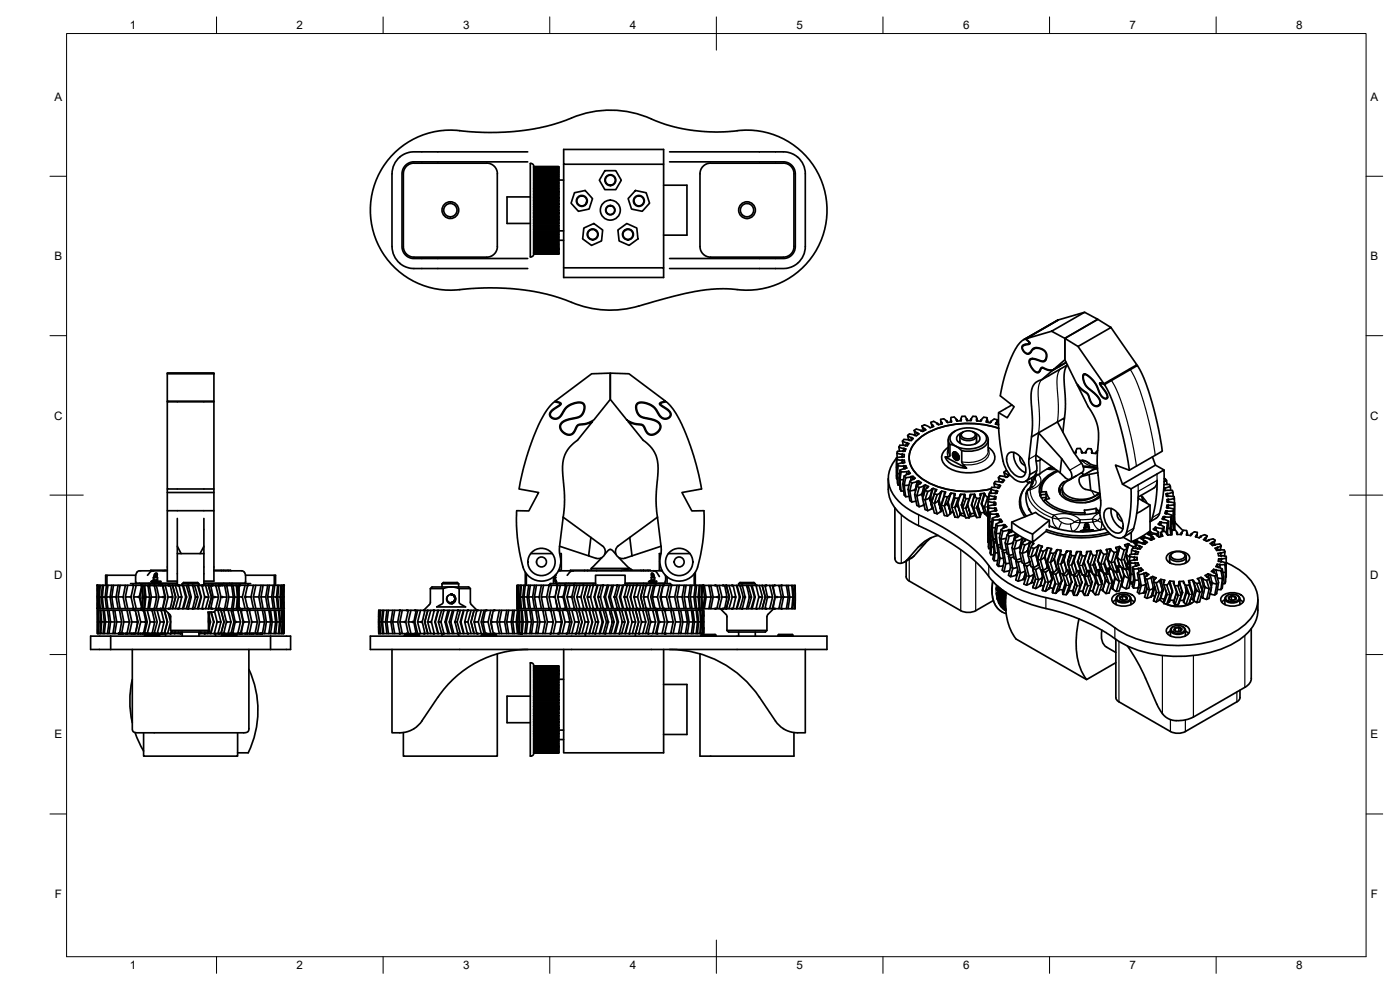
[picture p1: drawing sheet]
<svg xmlns="http://www.w3.org/2000/svg" width="420mm" height="297mm" viewBox="0 0 420 297" stroke-linecap="round" stroke-linejoin="round" font-family="sans-serif">
<defs><g id="words">
<g font-size="3.5">
<text x="39" y="8.8">1</text>
<text x="89" y="8.8">2</text>
<text x="139" y="8.8">3</text>
<text x="189" y="8.8">4</text>
<text x="239" y="8.8">5</text>
<text x="289" y="8.8">6</text>
<text x="339" y="8.8">7</text>
<text x="389" y="8.8">8</text>
<text x="16.3" y="30.2">A</text>
<text x="411.3" y="30.2">A</text>
<text x="16.3" y="78">B</text>
<text x="411.3" y="78">B</text>
<text x="16.2" y="125.9">C</text>
<text x="411.2" y="125.9">C</text>
<text x="16.2" y="173.7">D</text>
<text x="411.2" y="173.7">D</text>
<text x="16.3" y="221.6">E</text>
<text x="411.3" y="221.6">E</text>
<text x="16.4" y="269.4">F</text>
<text x="411.4" y="269.4">F</text>
<text x="39" y="290.8">1</text>
<text x="89" y="290.8">2</text>
<text x="139" y="290.8">3</text>
<text x="189" y="290.8">4</text>
<text x="239" y="290.8">5</text>
<text x="289" y="290.8">6</text>
<text x="339" y="290.8">7</text>
<text x="389" y="290.8">8</text>
</g>
</g></defs>
<!-- layer: Sichtbar -->
<g fill="none" stroke="#000" stroke-width=".51">
<path d="M137.9 39.2a24.1 24.1 0 0 0-26.7 25 24.1 24.1 0 0 0 28.9 22.5l7.5-.3 7.9 .4 6.3 .9 6.7 1.9a35.2 35.2 0 0 0 18.9 3.2l2.9-.6 11.5-3.2 6.5-1.5 5-.7 5.1-.1a27 27 0 0 0 19.5-3.9 24.1 24.1 0 0 0 8.3-29.3 24.1 24.1 0 0 0-27-14.1l-4.5 .2-6.5-.4-4.8-.9-5.2-1.5a34 34 0 0 0-20.7-3.2l-3 .7-9.1 3.2-6.7 1.4-5.8 .7-5.3 .2-9.7-.6M124.2 49h21.9M146.1 48.9a3.2 3.2 0 0 1 3.2 3.2l-.1 21.9a3.1 3.1 0 0 1-3.1 3.2h-21.9a3.2 3.2 0 0 1-3.1-3.2v-21.9a3.2 3.2 0 0 1 3.1-3.2M158.4 45.6h-34.4l-2.5 .6a6.6 6.6 0 0 0-3.8 5.9l-.1 21.9a6.6 6.6 0 0 0 5.5 6.5l35.3 .1M158.4 48.6h-34.5l-1.3 .4-1 .7-.7 1.1-.3 1.2v22.2l.6 1.6 1 1.1 1.7 .7h34.5M159.2 59.1h-7v7.9h7M160.2 59.2h7.5l-7.5 .2 7.5 .1h-7.5M160.2 59.1l7.5 .1M160.2 59l7.5 .1M160.2 58.9l7.5 .1M160.2 58.7l7.5 .2M160.2 58.6l7.5 .1"/>
<path d="M160.2 58.5l7.5 .1M160.2 58.4l7.5 .1M160.2 58.3l7.5 .1M160.2 58.2l7.5 .1M160.2 58h7.5l-7.5 .2h7.5M160.2 57.6h7.5v.4M160.2 57.6h7.5M160.2 57.5l7.5 .1zM160.2 57.4l7.5 .1M160.2 57.3l7.5 .1M160.2 57.2l7.5 .1M160.2 57.1l7.5 .1"/>
<path d="M160.2 56.9l7.5 .2M160.2 56.8l7.5 .1M160.2 56.7l7.5 .1M160.2 56.6l7.5 .1M160.2 56.5l7.5 .1M160.2 56.4l7.5 .1M160.2 56.4h7.5M160.2 56.3l7.5 .1M160.2 55.8h7.5v.1h-7.5h7.5v.4M160.2 55.7l7.5 .1M160.2 55.5l7.5 .2M160.2 55.4l7.5 .1"/>
<path d="M160.2 55.2l7.5 .2M160.2 55.1l7.5 .1M160.2 55l7.5 .1M160.2 54.9l7.5 .1M160.2 54.8l7.5 .1M160.2 54.8h7.5M160.2 54.7l7.5 .1M160.2 54.4h7.5v.3M160.2 54.3l7.5 .1M160.2 54.3h7.5M160.2 54.2l7.5 .1M160.2 54l7.5 .2"/>
<path d="M160.2 53.9l9 .1M160.2 53.7l7.5 .2M160.2 53.6l7.5 .1M160.2 53.5l7.5 .1M160.2 53.5h7.5M160.2 53.4l7.5 .1M160.2 53.3l7.5 .1M160.2 53h7.5v.3M160.2 52.8h7.5l-7.5 .2h7.5M160.2 52.7l7.5 .1M160.2 52.6l7.5 .1M160.2 52.5l7.5 .1"/>
<path d="M160.2 52.4l7.5 .1M160.2 52.3l7.5 .1M160.2 52.2l7.5 .1M160.2 52.1l7.5 .1M160.2 51.9h7.5v.2M160.2 51.9h7.5M160.2 51.8l7.5 .1M160.2 51.6l7.5 .2M160.2 51.5l7.5 .1M160.2 51.4l7.5 .1M160.2 51.3l7.5 .1M160.2 51.2l7.5 .1"/>
<path d="M160.2 51.2h7.5M160.2 51h7.5v.2M160.2 51h7.5M160.2 50.8l7.5 .2M160.2 50.7l7.5 .1M160.2 50.6l7.5 .1M160.2 50.6h7.5M160.2 50.5l7.5 .1M160.2 50.4l7.5 .1M160.2 50.3l7.5 .1M160.2 50.2l7.5 .1M160.2 50h7.5h-7.5h7.5l-7.5 .2h7.5"/>
<path d="M160.2 60l7.5 .1M160.2 59.9l7.5 .1M167.7 59.5v.4M169.2 49.3v31.1h30v2.9h-30v-2.9M172.4 57.8l3.2-.6 2.2 2.4-1 3.1-3.2 .7-2.2-2.4zM181.5 51.2h3.3l1.7 2.9-1.7 2.8h-3.3l-1.6-2.8zM182.8 55.5h.7M190.7 57.2l3.2 .6 1 3.2-2.2 2.4-3.2-.7-1-3.1zM199.2 55.6h7v15h-7M199.2 49.3v-4.5h-30v4.5h30v31.1M201 48.6h34.4l1.4 .4 .9 .7 .7 1.1 .3 1.2v22.2l-.5 1.6-1 1.1-1.8 .7h-34.4M201 45.6h34.4l2.4 .6a6.6 6.6 0 0 1 3.9 5.9v21.9a6.6 6.6 0 0 1-5.5 6.5l-35.2 .1"/>
<path d="M213.3 49h21.8M213.3 48.9a3.2 3.2 0 0 0-3.2 3.2v21.9a3.2 3.2 0 0 0 3.2 3.2h21.8M235.1 48.9a3.1 3.1 0 0 1 3.2 3.2v21.9a3.2 3.2 0 0 1-3.2 3.2M160.2 76.3a.66 .66 0 0 1-.3 .6 .66 .66 0 0 1-.7 0v-27.7a.68 .68 0 0 1 .8 0 .68 .68 0 0 1 .2 .8v26.3M160.2 76.1h7.5M160.2 76l7.5 .1M160.2 76h7.5M160.2 75.7h7.5l-7.5 .2 7.5 .1M160.2 75.6l7.5 .1M160.2 75.5l7.5 .1M160.2 75.5h7.5M160.2 75.3l7.5 .2"/>
<path d="M160.2 75.3h7.5M160.2 75.2l7.5 .1M160.2 75.1l7.5 .1M160.2 75l7.5 .1M160.2 74.9l7.5 .1M160.2 74.7l7.5 .2M160.2 74.7h7.5M160.2 74.5h7.5v.2h-7.5M160.2 74.5h7.5M160.2 74.4l7.5 .1M160.2 74.3l7.5 .1M160.2 74.2l7.5 .1"/>
<path d="M160.2 74l7.5 .2M160.2 73.9l7.5 .1M160.2 73.8l7.5 .1M160.2 73.7l7.5 .1M160.2 73.7h7.5M160.2 73.5h7.5v.2M160.2 73.4l7.5 .1M160.2 73.3l7.5 .1M160.2 73.2l7.5 .1M160.2 73.1l7.5 .1M160.2 73l7.5 .1M160.2 72.9l7.5 .1"/>
<path d="M160.2 72.7l7.5 .2M160.2 72.6l7.5 .1M160.2 72.1h7.5v.4h-7.5l7.5 .1M160.2 72.1h7.5M160.2 72l9 .1M160.2 71.9l7.5 .1M160.2 71.8l7.5 .1M160.2 71.7l7.5 .1M160.2 71.6l7.5 .1M160.2 71.5l7.5 .1M160.2 71.3l7.5 .2M160.2 71.2l7.5 .1"/>
<path d="M160.2 71h7.5l-7.5 .1 7.5 .1M160.2 70.6h7.5v.4M160.2 70.6h7.5M160.2 70.5l7.5 .1M160.2 70.4l7.5 .1M160.2 70.3l7.5 .1M160.2 70.3h7.5M160.2 70.2l7.5 .1M160.2 70l7.5 .2M160.2 69.9l7.5 .1M160.2 69.7l7.5 .2M160.2 69.6l7.5 .1"/>
<path d="M160.2 69.5l7.5 .1M160.2 69h7.5v.4h-7.5l7.5 .1M160.2 68.8h7.5l-7.5 .1 7.5 .1M160.2 68.7l7.5 .1M160.2 68.6l7.5 .1M160.2 68.5l7.5 .1M160.2 68.4l7.5 .1M160.2 68.2l7.5 .2M160.2 68.1l7.5 .1M160.2 68l7.5 .1M160.2 67.8l7.5 .2M160.2 67.8h7.5"/>
<path d="M160.2 67.2h7.5v.4h-7.5l7.5 .2M160.2 67h7.5l-7.5 .1 7.5 .1M160.2 66.9l7.5 .1M160.2 66.9h7.5M160.2 66.8l7.5 .1M160.2 66.7l7.5 .1M160.2 66.5l7.5 .2M160.2 66.4l7.5 .1M160.2 66.2l7.5 .2M160.2 66.1l7.5 .1M160.2 66l7.5 .1M160.2 65.9l7.5 .1"/>
<path d="M160.2 65.8l7.5 .1M160.2 65.7l7.5 .1h-7.5M160.2 65.8h7.5zM160.2 65.3h7.5v.4M160.2 65.2l7.5 .1M160.2 64.9h7.5l-7.5 .2 7.5 .1M160.2 64.8l7.5 .1M160.2 64.7l7.5 .1M160.2 64.6l7.5 .1M160.2 64.4l7.5 .2M160.2 64.3l7.5 .1M160.2 64.2l7.5 .1"/>
<path d="M160.2 64.1l7.5 .1M160.2 64l7.5 .1M160.2 63.9l7.5 .1M160.2 63.9h7.5M160.2 63.8h7.5l-7.5 .1M160.2 63.3h7.5v.5M160.2 63.1h7.5l-7.5 .1 7.5 .1M160.2 63l7.5 .1M160.2 62.9l7.5 .1M160.2 62.7l7.5 .2M160.2 62.6l7.5 .1M160.2 62.5l7.5 .1"/>
<path d="M160.2 62.3l7.5 .2M160.2 62.2l7.5 .1M160.2 62.1l7.5 .1M160.2 62l7.5 .1M160.2 61.9l7.5 .1M160.2 61.8l7.5 .1M160.2 61.4h7.5v.4M160.2 61.3l7.5 .1M160.2 61.2l7.5 .1h-7.5M160.2 61.3h7.5zM160.2 61.1l7.5 .1M160.2 61l7.5 .1"/>
<path d="M160.2 60.9l7.5 .1M160.2 60.8l7.5 .1M160.2 60.6l7.5 .2M160.2 60.5l7.5 .1M160.2 60.4l7.5 .1M160.2 60.2l7.5 .2M160.2 60.2h7.5M160.2 60.1l7.5 .1M167.7 69.3h1.5M175.2 68.4l3-1.3 2.7 1.9-.4 3.3-3 1.3-2.6-1.9zM176.1 60.4l-.2 .7M178.5 68.9l.5 .5"/>
<path d="M185.4 69l2.7-1.9 3 1.3 .4 3.3-2.7 1.9-3-1.3zM187.9 68.9l-.6 .5M190.2 60.4l.2 .7M315.6 99.4l9.9-5.7 4 2.1-9.9 5.7zM317.6 96h.1M325.5 93.7l-7.8 2.3-9.9 5.6 7.8-2.2M333.4 98.3l7.8 11.2-9.9 5.7-7.8-11.2M50.2 112h14v.1h-14zM50.2 112.1v8.3h14v-8.3M50.2 112h14M183.2 112l5.6 .1 10.9 8.3-1.3 .3-.5 .5 3.1 2.6 .2 .8-.6 .7a2.21 2.21 0 0 1-3.1-1.6l-1.1-1.5-2-1.2-2.2-.3-.9 .3-.4 .5-.1 .8 .2 1.1 1 1.5 1.1 .5 3.5 .9 1.3 1 .2 .9-.2 .7-.9 .9-1 .5h-.9l-.7-.4-1.5-2.4-2.7-.5-2.1-1-4.9-6.2zM307.2 101.9l10.4-5.9-10.7 6.1-1.6 1.7-1.8 3.4-1.2 3.2-1.4 4.8-.7 3.6 4.2 3.2-2.1 3.4-2.6-1.6"/>
<path d="M307.7 101.7l1.3 1.2-1.7 .5-.6 .5 .2 1.1 .8 1 1.1 .2 1.4-1.5 1.2-.2 1.7 .5 .6 .6 .3 .6-.1 1.2-.6 .9h-.6l-2.8-.8-.9 .4-.2 .6 .4 1.2 .8 1.2 .9 .8h.9l1-1.3 1.7 .7 1.3 .1 4.2-2.4M307.8 101.6l1 .9 .3 .6-1.7 .5-.5 .4 .1 .9 .8 .9 .5 .3 .5-.1 1.2-1.4 1.2-.3 1.6 .4 .8 .6 .4 .7 .1 1.5-.7 .9-.8 .1-2.7-.8-.8 .4-.1 .6 .2 .8 1.1 1.6 .5 .4 .7 .2 1.1-1.5 2.1 .8h1.4M307.9 103.3l-.7 .4M309.1 102.9l-.2 .2M309.5 105.6l-.7 .4M309.9 107.6l-.6 .3M310.9 104.3l-.6 .4M312.1 111.3l-.5 .3M313 110.3l-.3 .2M313.9 108l-.5 .3M315.8 111.2l-3.2 2.7M319.6 101.5l9.9-5.7 3.9 2.5-9.9 5.7z"/>
<path d="M320 108.7l-3.9 2.3 3.5-3v-6.5v6.5l3.4 7 1.4 1.5 1.9 1.5 1.3 2.8 .9 .9 .8 .1 .6-.4 .2-.5-.1-.9-.9-1.3-3.3-3.1-.7-1.6-.1-1.5 .3-.3 .6 .1 2 1.6 1.2 1.7 1.4 3.1 .9 .7 .5 .1 .4-.4-.2-.9-2.1-3.2 .4-.1 .9 .3M320.3 109.5l-.6 1.2-.4 1.9 .5 8.5-.3 4.3M320.3 109.5l-7.7 4.4-1.2 .5-1.4 1.4-.6 2.6 .5 7.9-.3 4.8M323.3 115.5l3.2 6.5 1.8 2.9 1.2 3.3 .2 3.3-.4 7.1 1.1 12.1-.3 3 .1 1M325.7 112.2l-.4 .2M330.5 114.9l-.3 .2M331.4 115.4l9.9-5.7 1.9 3.6 2.6 7.7 1.8 7.3 1.2 7.1-9.9 5.7-1.5-8.4-1.9-7.5-2.3-6.4zM331.4 115.4l-1.3-.3 2.2 3.3 .1 .9-.5 .4-.6-.1-.7-.6-1.6-3.4-1.3-1.7-1.6-1.4-.6-.1-.3 .2v1.3l.6 1.6 3.3 3 1 1.4 .1 1.3-.3 .5-.7 .3-.9-.2-.5-.4-.5-.9-.9-2.2-2.2-1.8-.8-1.1M332.4 119.2l-.3 .3M341 109.6l.3 .1M50.2 120.6h14v26.1h-14zM50.2 120.4v.2"/>
<path d="M64.2 120.4v.2M166.6 120.4l11-8.3 5.6-.1v7.8l-5 6.2-2.1 1-2.6 .4-1.6 2.5-.6 .4-.7 .1-1-.4-1-.9-.4-1 .2-.8 1.3-1 3.7-.9 1.1-.6 .9-1.6v-1.7l-.5-.6-.8-.2h-1.1l-1.6 .5-1.7 1.2-1.8 2.6a1.5 1.5 0 0 1-1.7 .6 1.5 1.5 0 0 1-1-1.6l.8-1 2.4-1.7-.4-.6zM269.1 137.9l2.3 .2M269.1 137.9v2.3h.2M269.1 137.3v.6M269.1 137.4a9 9 0 0 0 1.1 13.5 20.6 20.6 0 0 0 5.5 3.5M269.3 137.2l-.1 .1M269.3 135.4l-.1 .6M269.3 139.2l-.1 3.2 .3 3.1M269.4 139.2l.1 .6M269.5 139.8l2.3-.1-.1 .8M269.5 139.8l-.2 2.3 .7 .1"/>
<path d="M269.8 134.1l2 .6-.2 .7-2.3 .1M269.8 134.1l.1 1.3M270.8 132.3l2 .8M270.8 132.3l.3 1.3M271.3 131.9l1.6 .1a.95 .95 0 0 0 1.2-.4l-1.7-.9 .3 1.3M271.3 131.8l-.4 .5M271.4 136.4l-2.2-.4 .1 1.3M271.4 138.1v.7M271.4 138.1l.1 .7-2.2 .4M271.4 136.4l-.1 .7-2.2 .3v5.7M271.8 139.7l.3 .7-2 .7M272.3 133.8l-1.5-.2a.77 .77 0 0 0-1 .5"/>
<path d="M272.4 130.7a1 1 0 0 1 1.3-.3l1.3 .4M272.8 133.1l-.5 .7M274.4 129.1l1.4 1.1-.8 .5M274.4 129.1l.4 1.5M274.4 129.1a1.73 1.73 0 0 1 1.7 0l.8 .4M276.7 127.8a1.68 1.68 0 0 1 1.7 .1l.8 .4 1-.4M277.2 129.3l-.5-1.5 1.1 1.2-.9 .5M279.4 126.8l.4 1.3M280.2 126.4l-.8 .3 .8 1.2M282.4 126.5l.2 .7M283.2 125.6l-.9 .2 .1 .8 .4 .5-.3 .1a.88 .88 0 0 1-1.2-.1l-1.1-.7M283.7 137.1a6.1 6.1 0 0 0 5.3 3.3l1.1 .1"/>
<path d="M284.6 132v3.3M284.6 134.2a3.3 3.3 0 0 0-2 2.8 3.3 3.3 0 0 0 1.6 3 11.7 11.7 0 0 0 13.4-.6 3.2 3.2 0 0 0-1-5.2M285.1 133.4l1.6 .4 1.9 1.4M285.1 133.4v3.4l-1.4 .3 6.3 3.4-1.4-1.8v-3.5M285.4 126.2l.1 .4M285.4 125.3l-.1 .7 .3 .6-1.2 .2-1.2-1.1M285.9 136.6l.6 1.1 .6 .4M286 129.8a7.8 7.8 0 0 1 9.7 .6 2.3 2.3 0 0 1-1.2 3.4 7.9 7.9 0 0 1-9-1.1 2.06 2.06 0 0 1 .5-2.9zM286.2 135.7l-.3 .3v.6l.7 1.2M286.2 135.7h.7l.7 .7M286.2 135.7h.1M286.3 135.6l-.1 1 .5 .9 .5 .3h.4l.2-.3v-.6l-.2-.5 .2 1.3-.2 .3-.5 .1"/>
<path d="M286.4 135.6l-.2 .7 .3 .7 .5 .6 .7 .1M286.5 135.6l.2 1.2 .5 .6 .5 .2M286.6 137.8l.6 .3M286.6 135.6l.3 1.3 .9 .6M286.7 129.3a2.65 2.65 0 0 0-1.6 4.1M286.8 135.7l.3 .9 .7 .8M286.9 135.7l.4 1 .5 .6M287.2 136l.6 .9M287.4 136.2l.3 .4M288.1 130.8v1.6M288.1 132.3l.4 .9M288.7 129.9a1.67 1.67 0 0 0-1.6 1.5 1.67 1.67 0 0 0 1.4 1.8 4.8 4.8 0 0 0 5.4-1.1 1.72 1.72 0 0 0-1.4-2.2"/>
<path d="M288.7 124.9l-.3 .8 .1 .6h-.3a.71 .71 0 0 1-1.1-.4l-.3-.4a.92 .92 0 0 0-1.4-.3M288.7 129.9a2.82 2.82 0 0 1 4 .4 1.9 1.9 0 0 1-2.7 1.3 1.21 1.21 0 0 1-1.2-.4 1.21 1.21 0 0 1-.1-1.3zM288.7 124.9a.88 .88 0 0 1 1.3 .5l.2 .8h1.2l.3-.9a.79 .79 0 0 1 .7-.4 .79 .79 0 0 1 .7 .6v.8M288.8 129.7a1.19 1.19 0 0 0-.7 1.4 1.19 1.19 0 0 0 1.2 .9 2.81 2.81 0 0 0 3.8-1.2l-.3-.7-.4-.4M289.1 129.6l-.3 .2M290.1 125.7l.2 .5M292.1 129.6l.3 .2M293.1 130.8v1.6M293.1 132.3l-.4 .9M293.1 125.4l.3 .9M294.5 129.3a2.62 2.62 0 0 1 1.2 4.5 8.5 8.5 0 0 1-7.1 1.4M295.2 125.2l-.7 .8a.72 .72 0 0 1-1.1 .3h-.3"/>
<path d="M295.2 125.2l1 .1M296.1 125.3l.1 .8-.2 .5 .3 .1a.76 .76 0 0 0 1.1-.2l.5-.4a1.05 1.05 0 0 1 1.4-.2M296.1 125.3l.5 1.5M296.6 132v3.3M299.3 125.9l-.6 1.3 1 .3M299.3 125.9l.4 1.5M299.7 128.5a28.1 28.1 0 0 0-22.1 1.8 7.9 7.9 0 0 0-4.5 8.8 12.6 12.6 0 0 0 8.8 7.1 29.7 29.7 0 0 0 15.5 .5M301.1 138.4a8 8 0 0 0 5.5 6.2 2.25 2.25 0 0 0 2.4-2.2M302.7 136a2.59 2.59 0 0 1 3.4 1 5.4 5.4 0 0 1 1.5 5.4 1.98 1.98 0 0 1-3.2-.1 5.7 5.7 0 0 1-2-5.9zM303.7 121.5l-4 2.3 .1 5.7 .5 4.6 .7 4.3M304.3 135.7a6 6 0 0 0 3.5 6.1M306.2 137a1.96 1.96 0 0 0 1.4 2.5"/>
<path d="M310.9 136.6l7.3 5.2M310.9 136.6l.8-6.7 6.9 7.7-.4 4.2a3.8 3.8 0 0 0 2.7 2.1 1.46 1.46 0 0 0 .5-2.3l-2.8-4M310.9 136.6l.2 4.6M312.5 137.7l-.6 .5-1 .1M317.4 126.6l4.8 9 2.4 3.4a1.91 1.91 0 0 1-.1 2.9M317.4 126.6l2.1-1.2-.5 4.3M317.4 126.6l-7.8 4.5-.8 7.1 .3 3.3-.1 1 2.1-1.3M324 138.1h.9M324.6 135.4l.2 .5M324.9 138.1h.1M325 138.1l1 .3 1 .7M325 139.9l4.4 .5"/>
<path d="M326.8 139l1 .5 1.5 .3M327.6 135.1l.3 .9M329.4 135.1l-.6 1-1.2-.1v-.9a.7 .7 0 0 0-.5-.6 .7 .7 0 0 0-.7 .2l-.5 1.2h-1.2l-.3-1a.75 .75 0 0 0-1.2-.2l-.3 1.2h-.5M330.2 121.3l-.6 .3M345.9 137.1l.9 2.5 2.5 1.4M346.8 139.6l-9.9 5.7M50.2 146.7v6.5M50.2 147.8h14M53.2 155.6v20M61.2 155.6v20M64.2 146.7v6.5M169 155.2l8.3 6.1-.6 5.5 2.1 .7"/>
<path d="M169 155.2l.4-5.4-.6-9.7 .4-2.8 1.4-2.7 2.7-2.5 4.6-5.7-1.9 .8-2.5 .5-1.3 2.2-.6 .5-.8 .2-1.2-.4-.9-.7-.6-.8-.1-1 .4-.7 1.3-1 3.7-.9 .8-.4 .9-1.3 .2-1.7-.4-.6-.9-.3-2.5 .6-1.5 1-2 2.8-.9 .5h-.9l-1-.5-.2-1.1 .7-1.1 2.4-1.7-.1-.3-.5-.2a1.86 1.86 0 0 0-2.4 1l-1.5 2-1.3 2.4-2.6 6-2.5 7.8-1.4 6.7 5.8 1.1-2.9 5.5-3.6-.1-.1 4.3 .3 3.7 .6 4.2 1.1 4.7M169 155.2l-1.1 8.7M197.3 155.2l-8.3 6.1 .7 5.5M197.3 155.2l-.4-5.9 .6-8.9-.5-3.5-1.4-2.4-2.6-2.4-4.5-5.7 1.8 .8 2.6 .5 1.2 2.2 .7 .5 .8 .2 1.1-.4 1-.7 .5-.8 .1-1-.3-.7-1.7-1.1-3.4-.8-.8-.4-.8-1.1-.3-1.8 .4-.7 1-.3 2.5 .6 1.5 1 1.9 2.8 .9 .5h.9l1-.6 .3-1-.8-1.2-2.4-1.7 .6-.4a1.86 1.86 0 0 1 2.4 1l1.4 1.8 1.4 2.6 2.7 6 2.1 6.7 1.6 7.2 .1 .6-5.8 1.1 2.9 5.5 3.7-.1v3.8l-.2 4.2-.7 4.8-1 4.1M197.3 155.2l1.1 8.7M266.6 143.6a11.3 11.3 0 0 0 2.4 9.3l2.8 2.6 3.9 2.2M268.6 152.4v15.3l.5 .9 .4 .3 1 .1M269.1 140.2v3.4M269.1 143.6h.2M269.1 143.1v.5M269.3 142.1l.2 3.4M269.5 145.5h.5"/>
<path d="M270.1 141.1a14.1 14.1 0 0 0 .2 6l.1 .2M270.1 143.9l.3 3.4h.8M270.1 141.1l.3 .5M271.4 142.8a9.1 9.1 0 0 0 .1 5.9l.3 .3M271.4 145.7l.4 3.3 1.1-.1M271.4 142.8l.4 .5M272.6 142.2l.1-.8-2.3 .2-.3 2.3h1.1M272.7 141.4l.5 .6-1.8 .8M273 147.3l.6 3.3 1.3-.3M273.1 144.4l.5 .5M273.8 143.9l.2-1-2.2 .4-.4 2.4 1.4-.2M274 142.9l.7 .6"/>
<path d="M274.7 143.5l-1.4 .7a6.6 6.6 0 0 0 0 6.1l.3 .3M275.1 148.8l.7 3.2M275.2 145.9l-.4 1.2a3.3 3.3 0 0 0 0 2.9l.4 1.6 .7 .4M275.2 145.9l.7 .4M275.4 145.7l.3-1.4-2.1 .6-.6 2.4 1.9-.5M275.7 154.4l7.2 3.7 4.3 2.8 3.6 2.6 4.4 4.2a25.5 25.5 0 0 0 15.4 10.8l7.5 1.9 5.6 2 5.7 2.7 5.2 3.2M275.7 157.7l6 3.1 5.5 3.3 3.9 2.9 4.1 4a25.7 25.7 0 0 0 15.4 10.7l3.3 .9M275.7 144.3l.8 .5-1.3 1.1M275.8 146.3l-.7 2.5 2-.8M277.1 148l.1 .7M277.3 151.5l-1.5 .5M277.6 150l.8 3.2"/>
<path d="M277.6 147.2l-.3 1.2a2.83 2.83 0 0 0 0 2.9l.3 1.6 .8 .3M277.7 147.1l.7 .4M277.7 145.5l-1.9 .8M277.7 145.5l-.6 2.5M277.7 145.5l1 .5M278.4 147.5l1.6-1-.7 2.6-1.7 .9zM278.7 146l-1.1 1.2M279.3 149.1l.3 1.4M279.6 150.8l.8 3.1M279.6 150.6v.2M280 152.3l-1.6 .9M280 146.5l1.1 .4-.5 .7-1 3.2"/>
<path d="M280.4 151.1l.9 3.1M280.4 148.2l.9 .2M280.4 153.9l.9 .2M280.5 147.8l-.9 2.8M281.3 148.4l-.9 2.7 1.4-1.1M281.8 150l.8 3.1M282.5 151.6l.9 3.1M282.6 147.4l-1.3 1M282.6 147.4l-.8 2.6M282.6 153.1l-1.3 1.1M282.6 147.4l1.2 .2-.3 .6-.1 .8M282.6 153.1l.4 .1"/>
<path d="M283.4 151.8l.9 3M283.4 149l-.9 2.6M283.4 148.9l.9 .2M283.4 154.7l.9 .1M283.5 148.2l-1 3.4M284.5 150.7l.9 3M285.4 148l-1.1 1.1-.9 2.7 1.1-1.1M285.4 148l-.9 2.7M285.4 153.7l-1.1 1.1M285.4 147.9l1.2 .2-.1 .4M285.4 153.7l.8 .1M285.6 152.2l1 3"/>
<path d="M286 153.4l.6 1.8M286.5 148.5l.1 .9M286.5 148.5l-.9 2.8v.9M286.6 152.3l.9 3 .8-1.3M286.6 149.4l-1 2.8M286.6 149.4l1 .1M286.6 155.2h1M287.4 151.1l.9 2.9M288.2 154.5l1.5 .5M288.2 148.6l-.9 2.9-.7 .8 .2-.7a4.3 4.3 0 0 1 1.1-2.5zM288.3 154l1.1 .1M288.3 154v.6"/>
<path d="M288.7 152l1.2 3.4M288.9 152.5l1 2.9M289.5 148.3v.6l.4 .8-1 2.8M289.5 148.3l-.9 3.2 .3 1M289.5 148.3h-1.2l-.1 .3M289.9 152.5l.9 2.9M289.9 149.6h.9M289.9 155.4h.9M290.4 151.4l.8 2.7v.6l-.4 .7M291.2 148.4v.6l-1.3 3.5 1.3-3.5M291.7 151.6l.8 2.8 .7 .9-1-2.8M292.4 154l-1.2 .1"/>
<path d="M292.5 148.3l.7 1.3-1 2.9-.5-.7-.1-.6zM292.5 148.3h-1.3M292.7 154.6l-1.6 .4M293.1 152.4l1 2.8M293.4 151.6l.8 2.4M294.1 149.5h-.9M294.1 155.2l-.9 .1M294.2 149.3l-1.1 3.1 1-2.9M294.3 154.2l-.2 1M294.5 151l.9 2.7M295.4 148l1 1.2-1 3-.9-1.2zM295.4 148l-1.2 .2-.1 1.3"/>
<path d="M295.4 153.7l-1.2 .2M295.4 152.2l1 2.7-1-1.2M296.5 151.6v.1M296.5 156.8v5.9M296.5 151.5l-.1 .6 .1 .5M296.5 154.9h-.1M296.6 149.9l-.1 .6M296.6 157l.1 3.5M296.6 156.4l-.1 .6M296.6 152.8v3.4M296.6 154.7l.1 3.4M296.6 154.7h.3"/>
<path d="M296.6 151.8l.1 .6M296.6 158.3l.2 6.3M296.6 158.3l.2 .6M296.7 158.1h.2M296.8 149.1l-.4 .1M296.8 149.9l-.1-1.3 2.2 .4-.1 .7-2.3 .2M296.9 148.1l-.1 .5M296.9 158.2l-.3 .1M297 158.9h-.3l.2 3.4h.4M297 156.5l.2 3.4M297 156.5l.6 .1M297 147.7l.2 .3"/>
<path d="M297 159.4l.2 .5M297 153.7l.2 .5M297.2 159.9l.5 .1-.6 .2M297.4 147.6l-.4 .1M297.5 148l-.2-1.2 2.1 .5-.2 .7-2.3 .1M297.8 158.4l.3 3.3M297.8 158.4h.9M297.8 155.5l.3 .5M298.5 146.2l-.2-1.2 2 .7a.69 .69 0 0 1-.9 .6l-1.1-.1a.75 .75 0 0 0-.9 .6M298.8 151.5v-.7l-2.3-.3v2.3M298.8 150.8v.7l-2.2 .3 .1 6.3M298.9 153.2l.1-.7-2.3-.1-.1 2.3"/>
<path d="M298.9 157.2l.5 .5M299 152.5l.1 .7-2.1 .5v5.7M299.4 154.9l-1.5 .5a11.4 11.4 0 0 0 .2 6.3M299.4 154.9l.1-.7h-2.3l-.2 2.3M299.5 154.2l.3 .7h-.4M299.9 144.6l-.3-1.3 1.8 .8-.5 .6-1.5-.2a.84 .84 0 0 0-1.1 .5M300.3 156.6l.1-.8-2.3 .2-.3 2.4M300.4 155.8l.4 .7-1.7 .7a8.2 8.2 0 0 0 .1 6.1l.2 .2M300.4 158.9l.5 .5M301.4 158.3l.2-.9-2.3 .4-.4 2.3M301.6 157.4l.6 .6-1.5 .8a6.8 6.8 0 0 0-.4 5l.1 .8 .5 .5M301.6 143l-.3-1.3 1.6 .9a.84 .84 0 0 1-1.1 .5l-1-.2a.9 .9 0 0 0-1.1 .4"/>
<path d="M302.2 141.3l-.3-.1-.6 .5M302.9 160l.2-1.1-2.2 .5-.5 2.4M303.1 158.9l.7 .6M303.6 156.6l3.2 2.2 3.1 1.5M303.8 159.5l-1.2 .7a6.4 6.4 0 0 0-.1 6.1l.4 .3M306.2 150.3v2.1M307.3 146.7a6.6 6.6 0 0 0 .3 8.4M307.9 144.4l.9 .5M308.9 144.8v-.3l.7 .5M309.1 144.6a6.9 6.9 0 0 0-1 10.3M309.6 143.3v1.6M310 146.1l-1.7 1-.3 .9-.1 1 .6 3 1.2 2.2"/>
<path d="M311 142.4l-1 1.5-1 2.6M311.1 141.2l-.3 1-.5 .7-2.5 1.5M312.1 147.4v1M312.3 148.4l-.1 .3M312.4 148.4l-.1 .5M312.5 148.4l-.2 .5M312.6 147.6l-.5 .4M313.7 149.9a14.6 14.6 0 0 0 11.9 4M313.7 149.9l-.5 .5M313.8 149.3l-1.3 .1M313.8 149.3l.2 .5M313.9 159.4a30.5 30.5 0 0 0 19.2 .7"/>
<path d="M313.9 148.3v1.5M314 147.5l.9 2.1-1.2 .3M314 147.5v.8l-1.9 .1v-.4M314 147.5l-1.4 .1M314 158.9a30.1 30.1 0 0 0 18.7 .8M314 159.3l-.1 .1M314.7 140.5l1.7 .1M314.9 156.1l-1.9-.9-2.2-1.4-7.2 2.9v2.4l3.2 2.2 3.1 1.4M314.9 156.1l-5 4.2v2.4l4-3.3M314.9 156.1v2.1M314.9 157.8l4.6 1.3a27.4 27.4 0 0 0 12.2-.5M315.3 140.2v.3"/>
<path d="M315.7 142.4a6 6 0 0 0-3.6 5.6M315.7 140l-1.7 .8-2.2 1.5h-1M316 142.2l-.3 .2M317.3 141.2a7 7 0 0 0-5.4 6.2 7.7 7.7 0 0 0 5.8 5.8 20.8 20.8 0 0 0 12.4 .5M317.6 141.4a7.1 7.1 0 0 0-5 5.5v.7M317.8 147.2l.5-1.5 1.1-1.2a2.85 2.85 0 0 0-1.6 2.8 2.85 2.85 0 0 0 2.1 2.5 10.1 10.1 0 0 0 10.3-.8M318.8 146.6l-.5 .6-.2 .8M318.8 146.6v1.2l.4 .9 .8 .7 1.6 .6 1.5 .2 2.5-.1 1.6-.5 1.3-.7M318.8 146.4l-.9 1.2M323 142.8l-2.2 1.3M324.3 159.3l.8-.2 .5 .1 2.4-.2-3 .5zM324.4 159.2l.6 .2"/>
<path d="M325 159.4v.1M325 159.1l.1 .1M325 159.2l.1 .2M325 159.2v.2M325.1 140.1l4 .5M325.4 142.4l-.2-.1a1.45 1.45 0 0 0-2 .4l-1.8 1a5 5 0 0 0-2.6 2.6 3.1 3.1 0 0 0 2.5 3 8.9 8.9 0 0 0 7.3-.4M325.6 153.9v.5M325.6 157.2l.6-.2 .4 .3 .3 1.4a.7 .7 0 0 1-1 .3h-.6zM325.8 146.8l1.5 .3M325.8 157.5l.5-.1 .1 .8-.6 .1zM326.4 157.5l-.3-.2-.3 .1v.9M326.6 157.4l.1 .8"/>
<path d="M326.9 142.4l-2.4 .6a2.1 2.1 0 0 0 .3 3.2l1 .6M326.9 158.8v.1M326.9 158.8l-1.6 .1M326.9 158.2v.6M327.3 147.1l2.8 1M328 141l-3.7 2.1M328 159.1l-3 .1M328 159.1h.1M328 159v.1M329 152.5l-3.6 .6 .2 .8M329.4 140.6l-1.4 .4M329.5 141.8l-2.6 .6 .4 4.7"/>
<path d="M329.7 148l-1.1 .9M329.7 153.8l-.7-1.3v1.4M330 148.1l-1.5 .8M330.1 153.1l-.5 .1M330.2 148.5l-1.9 1.5-2.7 .8M330.2 154.6a8.5 8.5 0 0 0 5.1 6.8 2.38 2.38 0 0 0 3-2.4l1.1-6.7v-5.6l9.9-5.7 .1 3.9-.4 4.2a20.6 20.6 0 0 1-1.5 5.9l-.6 .5M331.9 152.8a2.59 2.59 0 0 1 3.4 1 5.4 5.4 0 0 1 1.5 5.4 1.98 1.98 0 0 1-3.2 0 5.7 5.7 0 0 1-2-5.9zM333.5 152.6a6 6 0 0 0 3.5 6M335.4 153.9a1.96 1.96 0 0 0 1.4 2.5M338.9 141.1l-4.1-1.6 2.1 5.8 2.5 1.4M339.2 160l-2.2 1.2M339.5 159.8v2.8"/>
<path d="M340.2 158.5l-.3 .7-.7 .8M341.6 149.5l3.5 2v7.8l-2.6 1.8-3 1.5M341.6 149.1l4.9-2.8 .6-1 .2-1.1-.2 4.3-.4 3.2-.9 3.9-.6 .9 1.7-1M341.6 147.4l-.4 6-1 5.1M342.4 148.7l1 1 .8 1.3M342.7 148.9l.1 1.3M342.9 149.1l.2 1.2M345.1 159.6l2.1 .6-.1 .3M345.1 159.6l-.2 .9M345.1 159.6l-.8 .6 1.5 1-.2 .8M345.1 151.5l-3.9 2.5M346.7 158.2l-.6 .6 1.6 .9-.2 1.2"/>
<path d="M346.8 158.2l2.1 .4-.1 .9M346.8 158.2l-.2 .8M347.7 159.7l-.5 .5M348.1 156.6l-.5 .7 1.8 .8-.2 1.3M348.1 156.6l2.3 .3-.4 3M348.1 156.6l-.1 .8M348.6 159.6a1.25 1.25 0 0 1 1.5 .3l.3 .7M349.1 155.8v-.8l2.3 .1-.2 3.4M349.1 155.8l1.6 .6-.3 3.4 .1 .8M349.1 155l-.3 .7 .3 .1M349.3 146.6l.2 .6 1.6-.1a.67 .67 0 0 1 .9 .6M349.3 146.5l1.9-.6 .1 1.2"/>
<path d="M349.3 145.4h1a.67 .67 0 0 1 .9 .5M349.4 144.5l.7-.4 .1 1.3M349.4 143.6h.3l.4 .5M349.4 158.1l-.5 .5M349.8 153.3h2.3l-.1 3.4M349.8 153.3v.8M349.8 153.3l-.2 .7 2.1 .6-.3 3.4 .2 1.6M350.2 151.6l2.3-.2-.1 3.5M350.2 151.6v.7M350.2 151.6l-.1 .7 2.2 .4v5.8M350.5 158.5h.7l.2 1.8M350.7 156.4l-.4 .5"/>
<path d="M351.5 156.7h.5l.1 2.3-.5 .1M351.6 159.6l-.3 .9M351.7 154.6l-.3 .5M352.1 149l-.1-1.3-2.1 .5 .2 .7h1.6a.6 .6 0 0 1 .7 .7M352.2 154.9h.2l.1 2.2M352.2 157.3l.3-.1v1.9M352.3 158.5l.1 .6M352.3 158.5l-.2 .5M352.3 152.7l-.2 .6M352.4 158.5a.55 .55 0 0 1-.2 .6 .55 .55 0 0 1-.6 0M352.5 151.4l-.1-1.8-2.2 .3 .1 .7 2.2 .3v5.7M352.5 157.1l-.3 .1"/>
<path d="M352.5 156.6v.5M352.5 156.6v.6M352.5 156.6l2.6 2.6M352.5 156.8v1.9M354.6 159.9l-.1 .5M29.2 179.1l.1-3.5v3.5M29.2 175.6v1.7M29.3 175.6v3.5M29.4 175.6h.4l-.1 3.5M29.8 175.6h.3l-.3 3.5M30.1 175.6h.6l-.3 3.5M30.7 175.6h.4l-.4 3.5"/>
<path d="M31.1 175.6h.9l-.4 3.5M32 175.6h.4l-.4 3.5M32.1 172.6h-.4v3M32.4 175.6h1.1l-.5 3.5M33.5 175.6h.6l-.6 3.5M34.1 175.6h1.4l-.7 3.5M35.5 175.6h.6l-.7 3.5M36.1 175.6h1.5l-.6 3.5M37.6 175.6h.7l-.7 3.5M38.3 175.6h1.8M39.2 175.1h14M39.3 179.1h-1.7l.7 3.5"/>
<path d="M39.3 179.1l.8 3.5M39.3 179.1l.8-3.5h.8l-.8 3.5M40.7 175.1v-2.5h-8.6v3M40.7 174.5l.2 .5M40.9 175h12.3M40.9 175h.1M40.9 175.6h1.6l-.7 3.5M42.5 175.6h.3M42.7 175.9l-.7 3.2 .7 3.2M42.8 178.7v.4l-.1-3.5 .2 3.5M42.8 175.6h.4l.3 3.5M42.8 175.6h3.7"/>
<path d="M42.8 175.6h.1M42.9 179.1l-.2 3.5v-3.5l.1 .5M42.9 179.1h.6l-.3 3.5h.2l.4-3.5M43.2 175.6h.2l.4 3.5M43.4 175.6h1l.5 3.5M43.8 179.1h1.1l-.5 3.5h.5l.5-3.5M44.4 175.6h.5l.5 3.5M44.7 175v.1M44.9 175.6h1.4M45.3 174.5l.6-.3 .2 .2h2.2v.2h-2.3v.2zM45.3 174.5l.7 .2M45.4 179.1h1.6"/>
<path d="M45.9 174.2l-.5 .3M46 173.2l.3 .1M46.1 171.3h-2.9a1.87 1.87 0 0 0-2.5 1.3M46.1 171.3h4.1M46.1 171.3l-.9 .3-.9 1M46.2 173.2v.9M46.2 173.2l.1 .1M46.3 175.6h.1M46.4 172.2l.3-.2 .4 .1v1.1a.6 .6 0 0 1 .1 .8 .6 .6 0 0 1-.8 .1h-.3l-.1-.9zM46.4 173.2h.5M46.6 175.6h1.2M46.6 172.3l.4 .1-.1 .8h-.5z"/>
<path d="M46.6 175v.1M46.9 172.2l.2 .4M46.9 175.6h1.9l.7 3.5M47 179.1l-.7 3.5h.6l.8-3.5M47 179.1l-.7-3.5h.6l.8 3.5M47.1 172.6l-.1 .6M47.1 172l-.6 .3-.2 .9M47.1 173.2l.2 .1M47.3 174.1h-1.2M47.7 179.1h1.8l-.7 3.5h-1.9M47.8 175.6h.9M48.3 174.6h-2.3"/>
<path d="M48.7 175.6h.1M48.7 175.6h3M48.8 175.6h.1M48.8 175.6h.8l.4 1.8a3.7 3.7 0 0 1 0 3.5l-.4 1.7h-.8l.5-1.7a3.9 3.9 0 0 0 0-3.5zM49.5 171.1l-.1 .2M49.6 175.6h1.5l.8 3.5M50.2 171.1h-4.9l-.2 .2M50.5 179.1h1.4l-.8 3.5h-1.5M51.1 175.6h.7l.9 3.5M51.7 175.6h1.9M51.7 175.6h.1M52.6 175.6h1.1l.8 3.5"/>
<path d="M52.7 179.1l-.9 3.5h.8l1-3.5M52.7 179.1l-.9-3.5h.8l1 3.5M52.7 179.1l-.9 3.5h-.7M52.9 175v.1M53.2 166.1h8M53.2 174.4h-3v-21.2h14v21.2h-3M53.2 163.9l1.2 2.2M53.6 175.6h.1M53.6 179.1h.9l-.8 3.5h-1.1M53.6 175.6h1.2M54.7 175.2h5M54.7 175.2a2.79 2.79 0 0 1 2.5-.4h.4a2.33 2.33 0 0 1 2.1 .4v.4h1.2"/>
<path d="M54.7 175.2v.4M54.8 175.6h.2l1 3.5M54.8 175.6l.9 3.5M55 175.6h.9l1 3.5M55.7 179.1h.3l-1 3.5h-.2M55.7 179.1l-.9 3.5M55.9 175.6h.6M56.5 175.6l.9 3.5M56.5 175.6h1.3M56.9 179.1l-1 3.5h-.9M56.9 179.1h.5M57.4 179.1l-.9 3.5"/>
<path d="M58.4 175.6h.9l1 3.5M58.7 179.1h.7l-1 3.5h-.6zM58.7 179.1l-.9-3.5h.6l1 3.5M59.3 175.6h.2M59.5 175.6h1.1l.8 3.5M59.5 175.6l.9 3.5M60.3 179.1l-1 3.5h-.9M60.3 179.1h.1M60.4 179.1l-.9 3.5M60.9 175.6h-.1M60.9 175.6h1.6M60.9 175.6h.8l1 3.5"/>
<path d="M61.2 175.1h14M61.2 163.9l-1.2 2.2M61.2 175h12.4M61.4 179.1h1.3l-1 3.5h-1.1zM61.7 175.6h.8l1 3.5M62.5 175.6h.2M62.5 175.6h.1M62.6 175.6h.6l.8 3.5M62.6 175.6l.9 3.5M62.7 175.6h2.1M62.7 175.6h.1M63.2 175.6h1.5l.9 3.5"/>
<path d="M63.5 179.1l-1 3.5h-.8M63.5 179.1l-1 3.5h.7M64 179.1h1.6l-.9 3.5h-1.5zM64.2 171.1h2.2l.1 .2M64.2 171.3h8a1.3 1.3 0 0 1 1.5 1.3M64.7 175.6h.8l.8 3.5M64.8 175.6h.9M65.5 175.6h.1M65.6 176.1l-.1-.5h1.9l.7 3.5M65.7 175.6h.1M65.7 175.6h3.8M66.3 179.1l-.8 3.5h-.8"/>
<path d="M66.3 179.1h1.8l-.7 3.5h-1.9l.1-.4M66.4 171.1h2.8l.1 .2M67.1 171.1v.2M67.1 175v.1M67.4 175.6h.6l.7 3.5M68 175.6h.1M68.1 175.6h1.4l.5 3.5M68.4 171.1l.2 .2M68.7 179.1l-.7 3.5h-.6M68.7 179.1h1.3l-.5 3.5h-1.4M68.9 175v.1M69.5 175.6h2.1"/>
<path d="M69.5 175.6h.5l.4 3.5M69.7 175v.1M70 175.6h1l.2 3.5M70.4 179.1l-.4 3.5h-.5M70.4 179.1h.8l-.2 3.5h-1M71 175.6h.2l.2 3.5M71.2 175.6h.4l.1 3.5M71.4 179.1l-.2 3.5h-.2M71.4 179.1h.3l-.1 3.5h-.4M71.7 179.1h1l.8 3.5M71.7 176.3l.2-.7h-.3v7M71.9 175.6h1.6l-.8 3.5"/>
<path d="M73.5 179.1h1.8l.8 3.5M73.5 175.6h.8l-.8 3.5M73.6 179.3l-.1-.2 .8 3.5M73.6 179l-.1 .1M73.6 175h.1M73.7 174.5l-.1 .5M74.3 175.6h1.8l-.8 3.5M76.1 179.1l.7 3.5M76.1 179.1h1.6l.6 3.5M76.1 175.6h.7l-.7 3.5M76.8 175.6h1.5l-.6 3.5M78.3 179.1l.7 3.5"/>
<path d="M78.3 179.1h1.5l.5 3.5M78.3 175.6h.7l-.7 3.5M79 175.6h1.3l-.5 3.5M80.3 179.1l.6 3.5M80.3 179.1h1.2l.5 3.5M80.3 175.6h.6l-.6 3.5M80.9 175.6h1.1l-.5 3.5M82 179.1l.4 3.5M82 179.1h1l.4 3.5M82 175.6h.4l-.4 3.5M82.3 175.6v-3h.4v3M82.3 172.6h-8.6v2.5"/>
<path d="M82.4 175.6h1l-.4 3.5M83.3 179.1l.4 3.5M83.3 179.1h.8l.2 3.5M83.4 175.6h.3l-.4 3.5M83.7 175.6h.6l-.2 3.5M84.3 179.1l.3 3.5M84.3 179.1h.5l.2 3.5M84.3 175.6h.3l-.3 3.5M84.6 175.6h.4l-.2 3.5M85 179.1l.1 3.5M85 179.1h.2v3.5M85 175.6v3.5"/>
<path d="M85.1 175.6l.1 3.5M85.2 175.6v7M129.2 176.6h.6a13 13 0 0 0 5-.5l1.5 .1a9.4 9.4 0 0 0 4.9 .4M132.7 175.2h4.9M132.7 175.2a2.76 2.76 0 0 1 2.4-.4h.5a2.31 2.31 0 0 1 2 .4M132.7 175.2v.9M133 176.6v4.3l-1.9 1.2h8.6l-1.9-1.2v-4.3M134.3 178.9l-.2 .5 .2 .8 .9 .7 .8-.2 .5-.5 .2-.7-.3-.7 .3 .5-.2 1.2-.3 .4-.8 .3M135.3 178.4a1.27 1.27 0 0 1 1.2 .8 1.27 1.27 0 0 1-.5 1.4l.5-.7v-.6l-.4-.7zM135.3 178.4l.7 .2 .6 .9-.4 1-.8 .4 .8-.4 .3-.9-.2-.7zM135.4 178.4l.8 .3 .4 .8-.3 .9-.9 .5 .8-.4 .4-.8-.3-.9-.9-.4 .8 .3 .4 .8-.3 .9-.9 .5M135.4 178.4l.9 .3 .3 1-.5 .9-.7 .3 .7-.3 .5-.8-.4-1.1-.8-.3 .9 .4 .3 1-.4 .7-.9 .4 .8-.3 .4-.8-.2-.9-1-.5 1 .4 .2 1-.4 .7-.8 .4"/>
<path d="M135.4 178.4l.9 .4 .4 .9-.5 .9-.8 .3M136.4 178.8a1.39 1.39 0 0 0-2.2 .3 1.39 1.39 0 0 0 .8 2M136.5 179.5v.2M137.6 175.2v.9M141.2 176.6a2.45 2.45 0 0 0-2.4-.5h-7.3a2.41 2.41 0 0 0-2.3 .5v4.1M141.2 176.6v4.1M155.2 179.1v3.5h25.8M155.2 175.6v3.5zM155.2 175.6h.3l-.1 3.5M155.5 175.6h.2l-.2 3.5M155.7 175.6h.5l-.2 3.5M156.2 175.6h.3l-.3 3.5"/>
<path d="M156.5 175.6h.8l-.4 3.5M157.3 175.6h.3l-.4 3.5M157.6 171.7v3.9h1.1l-.5 3.5M158 172.2v3.4M158.7 175.6h.5l-.5 3.5M159.2 175.6h1.2l-.5 3.5M159.3 166.1h6.5M160.4 175.6h.6l-.6 3.5M161 175.6h1.5M161.8 179.1l.7-3.5h.6l-.6 3.5M163.1 175.6h1.7M164.1 179.1h-1.6l.6 3.5"/>
<path d="M164.1 179.1l.7 3.5M164.1 179.1l.7-3.5h.7l-.7 3.5M165.5 175.6h1.8l-.5 2.5M166.1 173.1v2M166.6 179.1h-1.8l.7 3.5M166.6 179.1l.8 3.5M166.6 173.2v.9M166.6 174.4h.2M166.6 174.4l.1 .2M166.7 174.6l.1 .4M166.7 173.3v-.8l-.1 1.9M166.7 173.3l-.1 .5 .2 .3"/>
<path d="M166.7 174.4l.1 .2M166.8 172.5l-.1 .7M166.8 175h11.9M166.8 175h.1M166.9 172.3l-.1 .3v-.2M166.9 174.4l-.1-.2 .2 .6v-.2h-.3h.2M167.3 175.6l-.7 3.5M167.4 175.6h.8l-.8 3.5M167.9 163.9l8.8 2.9M167.9 163.9v1.7l.4 2.4a5.8 5.8 0 0 1-4.7 6.2 5.8 5.8 0 0 1-6.6-4.1M168 166.1h.4v5h-.7M168.2 175.6h1.6l-.8 3.5"/>
<path d="M169.8 175.6h.4M170.2 179.1l.8-3.5h-.8l-.5 1.8a3.8 3.8 0 0 0 0 3.5l.5 1.7M170.7 175v.1M171 175.6h1.4l-.8 3.5M172.1 171.3h-4.5M172.1 171.3h24M172.1 171.3l-1 .3-.9 1M172.4 175.6h.7M172.6 175v.1M173.1 179.1l.9-3.5h-.9l-.4 1.8a3.7 3.7 0 0 0 0 3.5l.4 1.7M174 175.6h1.2l-.9 3.5M175.2 175.6h1l-.9 3.5"/>
<path d="M175.3 179.1l.9 3.5M175.5 171.1l-.1 .2M176.2 175.6l-.9 3.5M176.2 175.6h1l-1 3.5M176.4 171.1v.2M177.2 175.6h.9l-.9 3.5M177.3 161.3l3.5 2.5a2.13 2.13 0 0 1 .6 2.7 2.13 2.13 0 0 1-2.5 1M177.5 170.5h11.5l.6 .4-.2 .2M177.5 170.5v.6M178.1 175.6h1.1M178.3 179.1l1.1 3.5M178.3 179.1l.9 3.5"/>
<path d="M178.7 175.1h-13.7v.5M178.7 175.6v-3h8.9v3M179.1 171.1l-.1 .2M179.2 175.6h.2l-.9 3.5M179.2 175.6l-.9 3.5M179.4 175.6h1l-1 3.5M180.1 179.1l1 3.5M180.1 179.1h-.7l1 3.5M180.4 175.6h.6M180.6 167.3l-3.1 3.2M181 175.6l-.8 3.5M181.1 175.6h1.2"/>
<path d="M181.3 179.1h.4l1 3.5M181.3 179.1l1 3.5M181.5 166.4l1.1-1.3 .5-.2 .6 .2 1.2 1.3M182.3 175.6h.4l-1 3.5M182.3 175.6l-1 3.5M182.7 179.1l.9 3.5M182.7 179.1h.5l.9 3.5M182.7 175.6h.9l-.9 3.5M183.6 175.6h.5l-.9 3.5M184.1 175.6h1.2l-.9 3.5M185.3 175.6h.6l-.9 3.5M185.7 167.3l3.2 3.2-2.3 .6"/>
<path d="M185.9 175.6h1l-1 3.5M186.2 179.1h-.3l1 3.5M186.2 179.1l.9 3.5M186.9 175.6h.2M187.1 175.6h1.1l-.9 3.5M187.1 175.6l-.9 3.5M187.6 175.1h13.7v.5M187.6 175h11.9M188.2 175.6h.9l-.9 3.5M189 161.3l-3.4 2.5a2.13 2.13 0 0 0-.7 2.7 2.13 2.13 0 0 0 2.6 1M189.1 175.6h1l-1 3.5M189.3 179.1l.8 3.5"/>
<path d="M189.3 179.1l.9 3.5M189.6 170.9v.2M189.7 166.8l-2.2 .7M190.1 175.6h.1M190.2 175.6h.9M190.2 175.6l-.9 3.5M190.3 179.1l.8-3.5h1.2l-1 3.5M192.3 179.1l.9 3.5zM192.3 175.6h.9l-.9 3.5M192.3 179.1l.9-3.5h.7l-.8 3.5M192.3 171.1l.1 .2M193.1 171.1h-21.9l-.2 .2"/>
<path d="M193.1 171.1h1.3M193.1 171.1v.2M193.1 175v.1M193.9 175.6h1.4l-.9 3.5M194.5 171.3l-.1-.2 .9 .2M194.6 174.5l.7-.3-.1 .2h1.9l-.1 .2h-1.8l-.1 .2zM194.9 175v.1M195.1 174.6h.1M195.1 174.6h1.9M195.1 174.6l-.1 .2M195.1 174.3l.1 .1M195.3 175.6h.9l-.5 1.8a3.7 3.7 0 0 0 0 3.5l.5 1.7"/>
<path d="M195.4 174.1h1M195.5 172l.6 .6 .1 .6h-.4M195.6 172l.5 .2 .2 1a.6 .6 0 0 1 .1 .8 .6 .6 0 0 1-.8 .1zM195.6 173.2l-.1 .1M195.6 175v.1M195.7 172.2l.4 .4a.33 .33 0 0 1 .1 .5 .33 .33 0 0 1-.4 .1 .33 .33 0 0 1-.1-.5zM195.7 172.2l-.2 .3 .2 .7M196.1 171.3h2.7M196.1 171.2h.1M196.2 175.6h.4l-.8 3.5M196.2 171.3l.8 .4 .9 1.3M196.5 173.2l-.3 .1 .1 .8"/>
<path d="M196.6 175.6h1.5l-.8 3.5M197 174.6h.1M197 174.4v.2M198.1 175.6h.8l-.4 1.8a4 4 0 0 0 0 3.5l.4 1.7M198.3 179.1l.7-3.5h1.8l-.8 3.5M198.4 166.1h-.5v5h.7M198.4 163.9v1.8l-.4 2.3a5.8 5.8 0 0 0 4.7 6.2 5.8 5.8 0 0 0 6.7-4.1M198.4 163.9l-8.7 2.9M198.9 175.6h.1M199.5 175h.1M199.7 172.6v1.8M199.7 174.4l-.2 .6"/>
<path d="M200.2 173.1v2M200.6 166.1h6.5M200.8 175.6h.7l-.7 3.5M201.5 175.6h.1M201.5 175.6h1.7l-.7 3.5M203.2 179.1l.7 3.5M203.2 179.1h1.5l.6 3.5M203.2 175.6h.7l-.7 3.5M203.9 175.6h1.4l-.6 3.5M205.3 179.1l.6 3.5M205.3 179.1h1.4l.5 3.5M205.3 175.6h.6l-.6 3.5"/>
<path d="M205.9 175.6h1.3l-.5 3.5M207.2 179.1l.5 3.5M207.2 179.1h1.1l.4 3.5M207.2 175.6h.5l-.5 3.5M207.7 175.6h1l-.4 3.5M208.3 172.2v3.4M208.7 171.7v3.9h.4l-.4 3.5M208.7 179.1l.4 3.5M208.7 179.1h.8l.3 3.5M209.1 175.6h.7l-.3 3.5M209.8 179.1l.3 3.5M209.8 179.1h.7l.2 3.5"/>
<path d="M209.8 175.6h.3l-.3 3.5M210.1 175.6h.6l-.2 3.5M210.7 175.6h.1l-.1 3.5 .1 3.5h-9.3M210.7 179.1h.8M211 175.6h.4l.5 3.5M211.1 175.6h-.3h.2l.5 3.5M211.1 175.6h.1M211.4 175.6h1.3l.7 3.5M211.5 179.1l-.5 3.5h.4l.5-3.5M211.9 179.1h1.5M212.7 175.6h.6l.7 3.5M213.3 175.6h1.8"/>
<path d="M213.4 179.1h.1M213.4 179.1l-.7 3.5h.6l.7-3.5M214 179.1h1.9l-.1 .7M215.8 178.4l.1 .7M215.8 175.6h1.7l.7 3.5M215.9 179.1l-.8 3.5h.7l.9-3.5M215.9 179.1l-.8-3.5h.7l.9 3.5M216.7 179.1h1.5l-.7 3.5h-1.7M217.5 175.6h.5l.9 3.5M218.8 175.6h1.2l.8 3.5M218.9 179.1l-.9 3.5h.8l1-3.5M218.9 179.1l-.9 3.5h-.5"/>
<path d="M218.9 179.1l-.9-3.5h.8l1 3.5M219.8 179.1h1l-.8 3.5h-1.2M220 175.6h1.2l1 3.5M221 175.6l.9 3.5M221.2 175.6h.9l1 3.5M221.7 175.2h5M221.7 175.2a2.76 2.76 0 0 1 2.5-.4h.4a2.33 2.33 0 0 1 2.1 .4v.4M221.7 175.2v.4M221.9 179.1h.3l-1.2 3.5M221.9 179.1l-.9 3.5M222.1 175.6h.7l.8 3.5M222.8 175.6h1.3l.8 3.5"/>
<path d="M223.1 179.1l-1 3.5h-.9M223.1 179.1h.5l-.8 3.5h-.7M224.1 175.6h.4l1 3.5M224.5 175.6h.9l1 3.5M224.9 179.1h.6l-1 3.5h-.4zM225.4 175.6h.3M225.7 175.6h1.2M225.7 175.6l.9 3.5M226.4 179.1l-1 3.5h-.9M226.4 179.1h.2M226.6 179.1l-.9 3.5M227.7 179.1h1.1l-.9 3.5h-1z"/>
<path d="M227.7 179.1l-.8-3.5h1l.9 3.5M227.9 175.6h.8l1 3.5M228.7 175.6h.1M228.8 175.6h.8l.7 3.5M228.8 175.6l.9 3.5M229.6 175.6h1.4l.9 3.5M229.7 179.1l-1 3.5h-.8M229.7 179.1l-.9 3.5M230.3 179.1h1.6l-.9 3.5h-1.4zM231 175.6h.8l.8 3.5M231.8 175.6h.2l.6 3.4M232 175.6h1.8l.7 3.5"/>
<path d="M232.6 179.1l-.8 3.5h-.8M232.6 179.1h1.9l-.7 3.5h-1.8l.6-3.3M233.8 175.6h.6l.7 3.5M234.4 175.6h1.6l.6 3.5M235.1 179.1l-.7 3.5h-.6M235.1 179.1h1.5l-.6 3.5h-1.6M236 175.6h.5l.5 3.5M236.5 175.6h1.1l.4 3.5M237 179.1l-.5 3.5h-.5M237 179.1h1l-.4 3.5h-1.1M237.6 175.6h.3l.3 3.5M237.9 175.6h.6l.1 3.5"/>
<path d="M238.2 179.1l-.3 3.5h-.3M238.2 179.1h.4l-.1 3.5h-.6M238.5 175.6l.2 3.5M238.6 175.6v.2M238.7 179.1l-.2 3.5M271.9 168.4v4.6l.6 1 16.4 9.5 2 .2 1.4-.2 5.8-3.3M273.6 167.4l-2.1 1.3M275.5 164.2l-3.6 4.1-1.4 .7M279.5 161.3l-1.5 1.3-4.4 4.8M281.5 160.7a11 11 0 0 0-5.9 3.5M296.5 160.4v2.3l.2 .1M296.9 162.3l-.2 2.3 .5 .1"/>
<path d="M297.1 160.2l.3 .5M297.1 160.2l.2 3.4-.2 2.3 .3 .5M297.6 164.1l-.3 2.3 .9 .1M297.8 160.7h-.5l.3 3.4h.6M297.9 174.4a9.3 9.3 0 0 0 2 8.6l2 1.1M298 162a15.8 15.8 0 0 1 .1 5.9l.2 .3M298 162l.3 .5M298.1 161.7h.7M298.5 161.7l-.5 .3M298.7 165.9l-.4 2.3h1.1M298.9 162.5h-.6l.4 3.4h.8M298.9 160.1l.4 3.4"/>
<path d="M299 176.9l2.8 1.6zM299 176.9l.1-.5 2.8 1.6M299.1 178l2.7 1.5M299.1 178.1v.3M299.1 178.4l2.7 1.6zM299.1 176.4l2.8 1.5M299.1 178l2.7 1.4M299.2 176.3l2.7 1.5M299.2 177.9l2.6 1.4M299.2 163.7l.4 3.4-.4 2.3 .4 .5M299.2 163.7l.4 .5M299.3 176.3l1.8 .9"/>
<path d="M299.3 177.8l2.5 1.3M299.3 179.5l2.4 1.3M299.3 179.5l.1 .3M299.3 179.4l2.4 1.3M299.3 177.7l2.5 1.3M299.3 176.2l1 .4M299.4 179.8l2.3 1.4zM299.4 179.3l2.3 1.2M299.4 177.7l2.4 1.2M299.5 179.2l2.2 1.2M299.5 177.5l2.3 1.2M299.5 176h.1"/>
<path d="M299.5 177.4l2.3 1.2M299.6 179.1l2.1 1.2M299.6 177.2v.1M299.6 179.1l2.1 1M299.6 176.1h-.2M299.7 163.5l-.5 .2M299.7 178.8v.1M300.1 167.6l-.5 2.4 1.5-.2M300.2 160l-1.3 .1M300.2 163.4l-.9 .1M300.4 164.2h-.8l.5 3.4 1-.1M300.4 161.8l.5 3.3 1.1-.2"/>
<path d="M300.8 165.4l.2 1.6a7.8 7.8 0 0 1-.2 4.1l.5 .4M300.8 165.3l.5 .5M301.2 165.1l-.4 .3M301.8 179.6l-2.7-1.6 2.7 1.6M301.9 178.1l-2.9-1.7 2.9 1.7M301.9 169.1l-.6 2.5 1.7-.4M301.9 177.8a19.4 19.4 0 0 0 3 13.9M302 161.5l-1.6 .3M302.2 165.7l-.9 .1 .6 3.3 1.1-.2M302.2 163.3l.7 3.3M302.3 160.5l.6 .4M302.7 166.9l.6 .4"/>
<path d="M303 166.6l-.3 .3 .3 1.6a6.4 6.4 0 0 1-.3 4.1l.6 .4M303.9 170.6l-.6 2.4 2-.6M304.1 166.3l-1.2 .3M304.1 162.8l-1.9 .5M304.3 167.1l-1 .2 .6 3.3 1.3-.4M304.4 164.7l.7 3.3M304.4 161.9l.7 .4M304.5 161.7l.4-1.4-2 .6-.7 2.4M304.8 168.3l.7 .3M304.8 168.3l.4 1.6a5.8 5.8 0 0 1-.4 4.1l.7 .4M304.9 160.3l.8 .5-.9 .6a5.8 5.8 0 0 0-.2 6.3l.5 .3M305.1 168l-.3 .3"/>
<path d="M305.3 172.4h.1M305.5 171.4l-.2 1M306.3 171.9l-.8 2.5 1.9-.8M306.3 164l.7-2.5-1.9 .8-.7 2.4M306.4 164.5l-.1-.5-1.9 .7M306.5 167.5l-1.4 .5M306.6 168.3l-1.1 .4 .8 3.2 1.4-.6M306.8 166l.7 3.2 1.5-.7M306.8 166l1.7-.8 .3 1.1M306.8 163.2l.7 .3M307 161.5l.8 .5-1 1.1a6.8 6.8 0 0 0 0 5.8l.7 .3M307.3 169.5l.8 .3"/>
<path d="M307.3 175.2l.8 .4M307.4 173.6l.3 .2M307.5 169.2l-.2 .3 .4 1.6a3.3 3.3 0 0 1-.2 3.5l-.2 .6M307.8 171.9l-.4 1.7M308.5 165.2l.7-2.6-1.7 .9-.7 2.5M308.9 173l-.8 2.6 1.6-.9M309 168.5h.1M309.2 169.3l-1.1 .6 .8 3.1 1.5-.8M309.3 162.6l.9 .4-.6 .9-.6 1.7a2.71 2.71 0 0 0 0 2.8l.4 1.6M309.4 167.1l.8 3.2M309.4 170l.8 .3M309.4 164.3l.8 .2"/>
<path d="M309.7 174.7l.7 .2M310 170.6l.8 .2M310 176.3l.8 .3M310 170.2v.1M310.1 170.2l-.1 .4 .4 1.6a3.2 3.2 0 0 1-.2 3.5l-.2 .6M310.4 172.3l-.7 2.4M310.8 173.7l-.8 2.6M311 166.2l.8-2.6-1.6 1-.8 2.5M311.5 168.3l.3 1M311.7 174l-.9 2.6 1.5-1M311.8 169.3l-1.6 1M311.8 169.3h.1"/>
<path d="M311.8 163.6l1 .3M312 170.1l-1.2 .8 .9 3.1 1.4-1M312.2 168l1.4-1 .9 3.1-1.4 1M312.2 168l.9 3.1M312.3 165.2l.8 .2M312.3 175.6l.9 .3M312.4 164.7l-1 3.1 .9 3.1 .8 .2M312.6 171l.5 2M312.8 163.9l-.4 .7-1 3.2-.4-1.6-1.6 .9M312.8 171.4l.9 .3M312.8 177.2l.9 .2M312.9 171.1l.4 1.9a2.51 2.51 0 0 1 0 2.9l-.5 1.3 .9-2.8"/>
<path d="M313.1 173l-.8 2.6M313.6 167l.9-2.7-1.4 1.1-.9 2.6M314.4 170l.4 .1M314.4 164.3l1.2 .3-1.3 4M314.6 174.8l-.9 2.6 1.3-1.1M315 170.7l-1.3 1 .9 3.1 1.2-1.2M315 176.3l1.1 .2M315.2 168.8l1 3M315.2 168.8l1.2-1.2 .9 3M315.3 171.6l.9 .2M315.3 165.9l.9 .2M315.3 171.6l.5 2"/>
<path d="M315.3 165l-1 3.5 1 3.1M315.8 171.8l.5 1.9a2.42 2.42 0 0 1 0 2.8l-.4 1.4v-.8l.8-2.4M315.8 173.6l-.8 2.7M315.9 172.1l.9 .2M315.9 177.9l.9 .1M316.4 167.6l.9-2.7-1.1 1.2-1 2.7M317.3 170.6l-1.1 1.2M317.3 170.6l.6 .1M317.3 164.9l1.1 .2M317.7 175.3l-.9 2.7 1-1.1M317.8 171.1l.9 3-1 1.2-.9-3zM317.8 171.1l.3 .1"/>
<path d="M317.8 176.9l1.2 .1M318.3 165.3l-.9 3.5 1 3.4M318.4 169.3l.9-1.2 .9 2.9-.9 1.3M318.4 169.3l.9 3M318.4 172.1l.9 .1M318.4 166.4l.9 .1M318.4 165.1v1.3l-1 2.7M318.7 174.1l-.9 2.8M318.9 172.2l.1 .4M319 172.6l1 .1M319 178.3l1 .1M319 172.6l1 3"/>
<path d="M319.4 174l.6 1.6M319.7 174.8l-.8 2.5 .1 1.1 1-2.8M319.8 166.5l-.5 1.6M320.2 171l.9 .1M320.4 168.4l.1 .8 1.1 3.3M320.4 168.4l1-3 .2 1.3-1 2.8M320.4 168.4h.1M320.5 169.3l1.1 3.2M320.8 171.5h.5M320.8 171.5l.9 2.9-.8 1.3-.9-3zM320.8 177.2l1.2 .1M321.4 165.4h-.3a.63 .63 0 0 0-1 .2l-.8 .9-.9 2.8"/>
<path d="M321.6 169.6l1 2.9M321.6 172.4l1 .1M321.6 166.7l1 .1M321.6 174.7l-.9 2.9-.7 .9 .9-2.8M322.2 172.9l1 2.9M322.2 172.9l-.1-.4 1.1 3.3M322.2 172.9h1M322.2 178.6h1M322.3 168.4l.9 2.8M322.8 174.7l-.9 2.8 .3 1.1 1-2.8M323.1 165.8l-.9 2.8-.6 1M323.2 171.2l-.6 1.3"/>
<path d="M323.2 171.2h1.1M323.8 171.6h.6M323.8 171.6l.9 2.9-.5 1.3-1-2.9zM323.8 177.4h1.2M324.4 165.5h-1.2l-1.6 4.1M324.4 165.5l-1 3.1 1.4 3.9-1.3-3.5M324.4 165.5l.4 1.3-.9 2.9M324.6 175l-.9 2.8-.5 .9 1-2.9M324.8 169.7l1 2.8M325.2 172.5l.7 2.4 .6 .9M325.2 172.5l.3 .4M325.3 168.6l.9 2.6"/>
<path d="M325.5 172.9l1 2.9M325.8 172.5h-1M325.8 166.8h-1M325.8 174.6l-.8 2.8 .5 1.3 1-2.9M326.1 166.2l-1.3 3.5M326.2 171.2l-.4 1.3M326.5 172.9h-1M326.5 178.6h-1M326.5 168.6l.9 2.9 .7 .9M326.7 171.6l1 3-.3 1.1-.9-2.8zM327.3 171.1l-1.1 .1M327.4 165.4l-.9 3.2 .6 1 1 2.8"/>
<path d="M327.4 165.4l.7 1.3-1 2.9M327.4 165.4l-1.2 .1-.1 .6-1.3 3.6M327.5 171.5l-.7 .1M327.6 175.3l-1.1 3.3 .9-2.9M328 177.2l-1 .1M328.1 169.6l1 2.7M328.2 172.4l.7 2.1 .8 1M328.4 168.7l.7 2.3M328.4 172.4l.1 .1a3.6 3.6 0 0 1 1 2.3l.2 .7M328.8 174.3l-.8 2.9 .7 1.3 1-3M329.1 172.3l-1 .1M329.1 166.6l-1 .1"/>
<path d="M329.1 166.5l-1 3.1M329.1 171v1.3M329.4 168.1l1 3 .9 .9M329.4 168.1l.9 1.2 1 2.7M329.4 168.1l.9-3 1 1.2-1 3M329.7 172.6l-1 .1M329.7 178.4l-1 .1M329.7 171.4l.1 .2M329.8 171.6l.9 2.8-.1 1-.9-2.7zM330.3 170.8l-1.2 .2M330.3 165.1l-1.2 .2 .1 .8-1.1 3.5M330.5 171.2l-.8 .1"/>
<path d="M330.6 175.4l-.9 3M330.9 176.9l-.8 .1M331.1 171.9l.8 2.2 1 1M331.4 168.6l.8 2.4v.9M331.5 172l.4 .4M331.8 173.9l-.9 3 1 1.2 1-3M331.9 172.4l1 2.7M332.2 171.9l-.9 .1M332.2 166.2l-.9 .1M332.3 167.7l.9 2.7M332.3 167.7l1.2 1.1 .9 2.7M332.6 170.9l1.2 4-.1-.8-.9-2.9"/>
<path d="M332.9 172.2l-1 .1M332.9 177.9l-1 .2M333.2 170.4l1.2 1.1M333.2 164.6l-.9 3.1M333.2 164.6l1.2 1.2-.9 3M333.2 170.4l-1.1 .2M333.2 164.6l-1.2 .3 .3 1.2-.5 1.6a2.34 2.34 0 0 0 0 2.8l.4 1.4M333.4 170.7l-.8 .2M333.8 176.4l-.5 .1M333.8 174.9l-1 3M333.9 171.1l.7 2.2 1.3 1.1M334.2 178.8a4.9 4.9 0 0 1 6.3 .4 1.72 1.72 0 0 1-1.5 2.4 4.7 4.7 0 0 1-5.1-1.1 1.32 1.32 0 0 1 .3-1.7z"/>
<path d="M334.5 168.4l.8 2.9M334.6 171.5l.4 .3M334.6 173.3l-.8 3.1 1.2 1.1 .9-3.1M334.8 164.3l.5 1.2-.4 1.6a2.45 2.45 0 0 0 0 2.9l.4 1.3M334.9 179.6v1.8M334.9 179.9l-.9 .8M335 171.8l.9 2.6M335.1 167.1l1.4 1 .9 2.6-1.5-1zM335.1 167.1l.8-3.1 1.5 1-.9 3.1M335.3 171.3l-.9 .2M335.3 165.6l-.9 .2M335.4 178.9a2.65 2.65 0 0 1 3.8 .3 1.81 1.81 0 0 1-2.5 1.4 1.16 1.16 0 0 1-1.2-.5 1.16 1.16 0 0 1-.1-1.2z"/>
<path d="M335.7 178.6l-.1 .1M335.9 171.5l-.9 .2M335.9 169.7l-.9 .2M335.9 164l-1.1 .3M336 179.3l.3 .6M336.1 179.3l.3 .6M336.2 170l-.8 .3 .4 .6 1 3.3-1-3.3M336.5 175.7h-.2M336.6 170.3l.7 2.3 1.5 1M336.8 174.2l-.9 3.1-.9 .2M336.9 178.8l-.9 .5M336.9 178.8l.5 .2a.78 .78 0 0 1 .9 .6l-.4 .3"/>
<path d="M336.9 178.8v1.2M336.9 178.8l-.8 .5M336.9 178.8l1.1 .2M337.1 161.2l2.4 1.4M337.3 172.6l-.8 3.1 1.4 1 .9-3.1M337.4 167.8l.8 2.7M337.5 170.7l.4 .3 .9 2.6M337.5 163.5l.7 1.2-.4 1.6a2.6 2.6 0 0 0 0 2.9l.4 1.3M337.8 166.3l.7 2.6 .5 .3M337.8 166.3l1.2 .8M338 179v.9M338 179a.7 .7 0 0 1 .1 .9 .7 .7 0 0 1-.9 .2l-.8-.2"/>
<path d="M338.2 170.5l-.8 .2M338.2 164.7l-.8 .3M338.5 163.1l1.7 .9-.1 .5M338.5 163.1l-.3 1.5M338.5 168.8l-.7 .3M338.5 163.1l-1 .4M338.6 178.6a1.07 1.07 0 0 1 .8 1.2 1.07 1.07 0 0 1-1.1 .9 2.53 2.53 0 0 1-3.4-1.1l.7-.9M338.8 170.7l-.9 .2M338.9 169.1l-.9 .3 .6 .7 .4 1.3-.2-.8M339 170.4v-3.5l2.3 .3v.8l-2.2 .3v5.8M339.1 174l.1 .6M339.1 168.3l.1 .5"/>
<path d="M339.2 170.4h-.2l.2 2.3M339.2 174.9l.7 .5M339.2 174.6l.9 .1M339.3 174.6l-.5 1.8-.9 .3M339.4 179.6v1.8M339.4 179.9l1 .8M339.4 172.3l-.2 2.3M339.4 172.3h.7M339.5 166.3l.1-1.3 2.1 .6-.3 .7h-1.6a.58 .58 0 0 0-.8 .6M339.9 170.2l.3 .5M340.6 174.1l-.4 2.3 1.5-.1M340.9 163.6l.1-.4 1.7 .9-.5 .6"/>
<path d="M341 162.1l-1 .4 1 1.2-.2 .8M341 163.7l-.8 .3M341.2 167.4v.6M341.4 172l.5 .4M341.5 168.8l.3 .8-1.9 .6a10.5 10.5 0 0 1 0 5.7l.3 .5M341.6 169.6l-.1-.7h-2.3l.2 3.4M341.7 174l-1.1 .1M342.2 164.7l-1.6-.2a.75 .75 0 0 0-1 .5M342.3 161.4l1.2 1.1-.2 .7M342.4 170.4l.6 .7-1.6 .9 .2 1.6a6.9 6.9 0 0 1-.2 4.1l.5 .4M342.5 175.7l-.6 2.4 2-.6M342.5 171.2l-.1-.8-2.2 .3 .4 3.4"/>
<path d="M342.8 163l-1.8-.9-.3 1.2M342.9 161.9l.1-.2 1.3 1M343 161.7a1.65 1.65 0 0 1 1.7-.1l.7 .5M343.1 160.9l-.8 .5M343.2 160.9l1.9 .7v.2M343.2 160.9l-.2 .8M343.5 162.5l-.7 .4M343.5 173.4l.7 .4M343.9 171.8l.9 .6-.8 .4-.5 .7 .4 1.6a3.5 3.5 0 0 1-.2 3.5l-.2 .6 .7 .3M343.9 177.5l.1 .1M343.9 175.3l-1.4 .4M344.1 172.8l-.2-1-2 .6 .6 3.3"/>
<path d="M344.2 176.3l-.3 1.2M344.3 162.7a1.22 1.22 0 0 1-1.5 .3l-1.4-.2-.4 .4M345 177l-.8 2.5M345.4 160.9l.1-.5 .4 .8 .6 .4-1 .5M345.6 160.4a1.64 1.64 0 0 1 1.6 .2l.6 .6M345.7 161.2l-.6 .4M345.9 178.7l-1.7 .8M345.9 173l1.1 .4-.8 1.1 .4 1.7a2.41 2.41 0 0 1 0 2.9l-.4 1.2 .8-2.7M345.9 178.7l.7 .3M346.2 174.6l.8 .3M346.2 174.4l-.3-1.4-1.7 .8 .8 3.2M346.6 176.1l-1.6 .9"/>
<path d="M346.6 176.1l-.7 2.6M347.9 178l.9-.6 .3-.5-.7 2.6M347.9 178l-.9 2.6M348.1 179.9l1.1 1M348.1 161.1l.5-1.5v.6l.4 .7-1.2 .3M348.4 179.5l-1.4 1.1M348.4 179.5l1 .3M348.4 173.8l1.2 .3-.4 .5v.7l1.1 3.1M349.1 176.9l-.7-3.1-.4 .5-1 .6 .9 3.1M349.3 175.4l.9 .1M349.7 176.8l.6 1.6-1 2.7-.1-.8 .9-2.5M350.5 166.3a4.9 4.9 0 0 1 6.3 .4 1.72 1.72 0 0 1-1.4 2.4 4.7 4.7 0 0 1-5.2-1 1.32 1.32 0 0 1 .3-1.8z"/>
<path d="M351 167v1.3M351 168.2l.4 .8M351.1 174.3l1.2 .1v.8l1.3 3.4M351.1 178.5l-.9 2.8M351.2 179.6l-.3 .9 .2-.4M351.3 179.4l-.2 .7M351.6 166.2a2.82 2.82 0 0 1 4 .3 1.9 1.9 0 0 1-2.6 1.4 1.21 1.21 0 0 1-1.3-.4 1.21 1.21 0 0 1-.1-1.3zM351.8 177.8l-.9 2.7-.7 .8M351.8 177.7l-.7 .8M351.8 177.7l.1-.4-.8-3-.3 .7-.6 .5 .9 3M352 165.8a1.23 1.23 0 0 0-1 1.4 1.23 1.23 0 0 0 1.3 1.1 2.81 2.81 0 0 0 3.7-1.3l-.3-.7-.7-.5M352.3 175.2l.9 2.9 .4 .5-1 2.9-.3-.9 .8-3"/>
<path d="M352.6 175.7l.9 .1M353.9 174.5l.9 3.3-.3 .8-1-2.8 .4-.7zM353.9 174.5l1.3-.1 .1 .6 .7 .6 1 2.8M354.5 178.6l-1 2.9M354.5 160.4l.3-.8a.8 .8 0 0 1 .7-.5 .8 .8 0 0 1 .8 .6l-.2 .8M354.6 160.4l-1.3-.1-.3-.9a.79 .79 0 0 0-.8-.3 .79 .79 0 0 0-.6 .5l.1 .8-1.3 .2M354.8 178.1l-1.3 3.4M355.7 176.3l.3 .9M356 167v1.3M356 168.2l-.4 .8M356 177.2l.3 .6 .7 .6-1 3-.7-.7-.1-.6zM356.1 160.5l1.2 .2 .5-.6a1.09 1.09 0 0 1 1.5-.2l-.5 1.1 .3 .1a.97 .97 0 0 0 1.2-.1l.2-.1a1.7 1.7 0 0 1 1.7-.2"/>
<path d="M356.2 160.3l.2 .3M356.3 160l-.2 .5M356.9 175.5l-.9 .1M356.9 174.7l-.1 .8 1 2.8M356.9 174.7l.9 2.8v.8M357.3 179.9l-.5 1.4M357.8 178.3l-1 3M357.9 174l.8 2.7M357.9 174l1.3 1.1 .9 2.6M357.9 179.7l-.6 .1M357.9 174l-1.2 .2 .2 .5M358.7 176.7l.5 .5 .9 .5-.9 3.1-.8-.4-.5-.7z"/>
<path d="M359.2 160.4l-.2 .7M359.3 173.6l.6 .7 1 3.2M359.9 174.4l1 3.1M360 174.9l-.8 .2M360.4 173.2l.7 2.6M360.4 173.2l1.7 .9 .8 2.5M360.5 173.2l-1.1 .4M360.9 177.5l-.9 3.1-.8 .2M361.1 175.8l-.3 1.4M361.1 175.8l1.8 .8-.8 3.3-1.6-.9M362.6 172.1l-.9 .6 .8 .6a5.2 5.2 0 0 1 .5 5.4l-.2 .8-.7 .3M362.8 173.8l-.7 .3"/>
<path d="M363.1 174.6l2.1 .6-.6 3.3-1.5-.3M363.1 174.6l-.5-2.4 2 .6 .6 2.4M363.1 174.6v.2M363.2 163.1l1.5-1-.4 1.5M363.2 163.1l.7 .6 1.5-.4a.87 .87 0 0 1 1.1 .4M364.1 161.7l-1.9 .7-1-.5 .6-.4 .4-.8-.4 1.5M364.1 161.7l.6 .4M364.2 170.8l.2 1M364.2 170.8l2.2 .4 .5 2.3M364.2 170.8l-.6 .6 1.3 .8a7.5 7.5 0 0 1 .2 5.9M365.1 165.2l1.6-.2a.71 .71 0 0 1 1 .5M365.1 178.1l-.5 .4"/>
<path d="M365.1 172.4l-.5 .4M365.3 169.3l-.4 .7 1.7 .6a7 7 0 0 1 .4 4.2l-.2 1.6-.4 .5M365.3 169.3l2.3 .1 .2 2.3M365.3 169.3l.1 .8M365.4 173.4l1.5 .1-.5 3.4h-1M365.7 167.7l2.3-.2v2.2M365.7 167.7l.1 .7M365.8 167.7l-.2 .7 2.2 .5 .1 3.1-.3 3.1M366.2 165l.3-1.3-1.8 .8 .4 .7M366.8 170.7l-.4 .5M366.9 178.8a4.9 4.9 0 0 1 6.3 .4 1.72 1.72 0 0 1-1.5 2.4 4.7 4.7 0 0 1-5.2-1.1 1.32 1.32 0 0 1 .4-1.7zM367 171.8l.8-.1-.2 3.4-.6 .1"/>
<path d="M367.5 166.8l.1-1.3-2.1 .5 .2 .8h1.6a.56 .56 0 0 1 .7 .6M367.6 179.6v1.8M367.6 179.9l-.9 .8M367.8 168.9l-.2 .5M367.9 169.8v3.4M368 168.8l.3 .2M368 178.9a2.65 2.65 0 0 1 3.9 .3 1.81 1.81 0 0 1-2.6 1.4 1.16 1.16 0 0 1-1.1-.5 1.16 1.16 0 0 1-.2-1.2zM368.3 168.9a15.5 15.5 0 0 1 8.8 8.4 9.5 9.5 0 0 1-3.8 10.4 32.9 32.9 0 0 1-23 5.9 31.4 31.4 0 0 1-15.7-5.2M368.4 178.6a1.08 1.08 0 0 0-.8 1.2 1.08 1.08 0 0 0 1.1 .9 2.53 2.53 0 0 0 3.4-1.1l-.3-.6-.5-.4M369.5 178.8v1.2M370.7 179l-.1 .9 .4-.3M370.7 179l.3 .6"/>
<path d="M370.7 179a1.36 1.36 0 0 0-2 .5l.3 .4M371 179.6l-.2-.1a.47 .47 0 0 0-.2-.5 .47 .47 0 0 0-.5 0 .73 .73 0 0 0-1.1 .2l-.3 .1 .3 .6M371 179.6a1.56 1.56 0 0 1-2 .3M372.1 179.9l1 .8M372.1 179.6v1.8M377.5 179.9a11.1 11.1 0 0 1-2.9 9.8 28.4 28.4 0 0 1-18.5 7.2 34 34 0 0 1-21.5-5.3M29.2 182.6h13.5M29.2 182.6v-3.5l.1 3.5M29.2 180.9v1.7M29.2 183.1v3.5M29.2 186.6v3.5M29.3 186.6l-.1 3.5h.2"/>
<path d="M29.4 183.1h-.2l.1 3.5h.2M29.4 182.6l-.1-3.5h.4l.1 3.5M29.5 183.1v3.5M29.5 186.6v3.5M29.7 186.6l-.2 3.5h.5M30 183.1h-.5l.2 3.5h.5M30.1 182.6l-.3-3.5h.6l.3 3.5M30.2 183.1h-.2l.2 3.5M30.2 186.6l-.2 3.5h.2M30.5 186.6l-.3 3.5h.7M30.9 183.1h-.7l.3 3.5h.8M31.1 182.6l-.4-3.5h.9l.4 3.5"/>
<path d="M31.3 183.1h-.4l.4 3.5M31.3 186.6l-.4 3.5h.4M31.7 186.6l-.4 3.5h1M32.3 183.1h-1l.4 3.5h1M32.4 182.6l-.4-3.5h1l.5 3.5M32.7 183.1h-.4l.4 3.5M32.7 186.6l-.4 3.5h.4M33.2 186.6l-.5 3.5h1.2M33.2 190.9h-6v4h6M33.2 190.9h48M33.2 194.9h48M33.2 190.9v4"/>
<path d="M33.9 183.1h-1.2l.5 3.5h1.3M34.1 182.6l-.6-3.5h1.3l.7 3.5M34.5 183.1h-.6l.6 3.5M34.5 186.6l-.6 3.5h.6M35 186.6l-.5 3.5h1.4M35.7 190.1h14v.8M35.9 183.1h-1.4l.5 3.5h1.5M36.1 182.6l-.7-3.5h1.6l.6 3.5M36.5 183.1h-.6l.6 3.5M36.5 186.6l-.6 3.5h.6M37.2 186.6l-.7 3.5h1.6M38.1 183.1h-1.6l.7 3.5h1.6l-.7-3.5h.7"/>
<path d="M38.8 186.6l-.7 3.5h.7M39.6 186.6l-.8 3.5h1.8M39.7 194.9v24l.3 .6 1 .4h32.4l1-.4 .3-.6v-24M40.6 183.1h-1.8l.8 3.5h1.7M40.9 184.1l.4 2.5M40.9 182.6l-.8-3.5h1.7l.7 3.5M41.3 186.6l-.4 2.5M41.4 183.1h1.7l.7 3.5h-1.6zM41.4 183.1h-.8l.4 1.8a4 4 0 0 1 0 3.5l-.4 1.7h.8M42.2 186.6l-.8 3.5h1.7M42.8 182.6h.4v.5M43.1 183.1h.2"/>
<path d="M43.4 190.6v.3M43.4 182.6h1M43.6 190.4h4.1l.2 .2h-4.5zM43.8 186.6l-.7 3.5h.2M44.2 183.1h1.4l.8 3.5h-1.3zM44.2 183.1h-.9l.5 1.8a3.9 3.9 0 0 1 0 3.5l-.5 1.7h.9M44.9 182.6h1.4M45.1 186.6l-.9 3.5h1.4M45.6 183.1h.7M46.3 182.6h.1M46.4 186.6l-.8 3.5h.7M47.2 183.1h1.2l.8 3.5h-1.1z"/>
<path d="M47.2 183.1h-.9l.4 1.8a3.5 3.5 0 0 1 0 3.5l-.4 1.7h.9M47.9 190.6v.3M48.1 186.6l-.9 3.5h1.2l.8-3.5M48.4 183.1h.9M48.4 190.1h.9M48.8 182.6h.1M49.2 182.6l1.7 1.7M49.3 183.1h.1M49.3 190.1h.1M49.3 183.1l.9 3.5M49.7 183.1h-.4l1 3.5M50.2 186.6h.1"/>
<path d="M50.2 186.6l-.9 3.5M50.3 186.6l-1 3.5h1M50.5 183.9l.7 2.6M50.9 184.3l.3 .8M51.2 186.7l-.9 3.4h1M51.2 189.2a2.45 2.45 0 0 0 2.4 .4h9.1M51.2 185.1v4.1M51.4 189.4l-.1 .7h1M52.3 190.1h.2M52.5 189.6l-.2 .5M52.6 189.6l-.1 .5h1M53.6 189.6l-.1 .5h.7"/>
<path d="M53.7 182.6h1.1M54.2 190.1h.1M54.3 189.6l-.1 .5h.5M54.7 189.6v1.3M55.9 182.6h.6M56.5 182.6h1.3M59.3 182.6h.2M59.5 182.6h1.1M59.7 190.1h.3M59.7 189.6v1.3M60.1 189.6l-.1 .5h1.4M60.4 189.6l-.2 .5"/>
<path d="M61.5 189.6l-.1 .5h.8M62.4 189.6l-.2 .5h1M62.7 184.6v2.8l.1-.4M62.7 184.6l-.1 1.9M62.7 184.7h.1M62.7 189.6h.1M62.7 184.6v2.8M62.7 184.6l-.1 2.3M62.8 185.3l.4 1.3h-.4M62.9 183.6l-.2 6-.2-.4h-11.3M63.2 186.6l-.4 1.3M63.3 183.6l.9 3"/>
<path d="M63.4 183.6l.8 3M64.1 186.6l-.9 3.5h1.1M64.2 186.6l-.9 3.5M64.4 183.5l.8 3.1h1.1M64.7 183.1h.7M65.2 186.6l-.9 3.5h1.1M65.2 182.6l-1 1h-1.8l.1 5.6M65.5 182.6h.1M66.3 186.6l-.9-3.5h.9l.9 3.5M66.3 186.6l-.9 3.5h.9l.9-3.5M66.5 190.6v.3M66.7 190.4h4.1l.2 .2h-4.5z"/>
<path d="M67.1 183.1h-.8l.9 3.5M67.2 186.6l-.9 3.5h.8M68 186.6l-.9 3.5h1.4M68 182.6h.1M68.5 183.1h-1.4l.9 3.5h1.3M68.5 183.1h.8l.5 1.8a3.7 3.7 0 0 1 0 3.5l-.5 1.7h-.8l.4-1.7a3.7 3.7 0 0 0 0-3.5zM69.3 183.1h.5M69.3 190.1h.5M69.9 190.1h8.8M69.9 190.1h-5.2v.8M70.6 186.6l-.8 3.5h1.6M71 190.6v.3"/>
<path d="M71.2 182.6v.5M71.4 183.1h-1.6l.8 3.5h1.6M71.7 182.6h13.5M71.7 181.9l.2 .7M72.2 186.6l-.8-3.5h.8l.4 1.8a4 4 0 0 1 0 3.5l-.4 1.7h.1M72.2 186.6l-.8 3.5h.8M72.2 183.1h.1M73.1 186.6l-.8 3.5h1.8M74.1 183.1h-1.8l.8 3.5h1.7M74.8 183.1h1.7M74.8 186.6l-.7-3.5h.7l.8 3.5M74.8 190.1h1.7"/>
<path d="M74.8 186.6l-.7 3.5h.7l.8-3.5M75.6 186.6h.1M75.6 186.6h1.6M77.2 183.1h1.6M77.2 186.6l-.7-3.5h.7l.7 3.5M77.2 190.1h1.6M77.2 186.6l-.7 3.5h.7l.7-3.5M77.9 186.6h1.5M79.4 183.1h1.3M79.4 186.6l-.6-3.5h.6l.5 3.5h1.3M79.4 186.6l-.6 3.5h.6M79.9 186.6l-.5 3.5h1.3"/>
<path d="M81.2 183.1h1.1M81.2 190.9h6v4h-6M81.2 190.9v4M81.2 186.6l-.5-3.5h.5l.5 3.5h1M81.2 186.6l-.5 3.5h.5M81.7 186.6l-.5 3.5h1.1M82.7 183.1h.9M82.7 186.6l-.4-3.5h.4l.4 3.5h.8M82.7 186.6l-.4 3.5h.4M83.1 186.6l-.4 3.5h.9M83.9 183.1h.6M83.9 186.6l-.3-3.5h.3l.3 3.5h.5"/>
<path d="M83.9 186.6l-.3 3.5h.3M84.2 186.6l-.3 3.5h.6M84.7 183.1h.3M84.7 186.6l-.2-3.5h.2l.2 3.5h.2M84.7 186.6l-.2 3.5h.2M84.9 186.6l-.2 3.5h.3M85.1 183.1l.1 3.5zM85.1 183.1v3.5M85.1 186.6v3.5M85.2 186.6l-.1 3.5zM111.1 190.9h137.1v4h-137.1zM113.6 186.6l.1 3.5"/>
<path d="M113.7 183.1l-.1 3.5h.2M113.8 186.6l.2 3.5M114 183.1l-.2 3.5M114 186.6l.2 3.5M114.2 183.1l-.2 3.5h.5M114.5 186.6l.3 3.5M114.8 186.6l.3 3.5M114.8 183.1l-.3 3.5M115.1 183.1l-.3 3.5h.9M115.7 186.6l.4 3.5M116.1 183.1l-.4 3.5M116.1 186.6l.5 3.5"/>
<path d="M116.6 183.1l-.5 3.5h1.2M117.3 186.6l.6 3.5M117.6 194.9v25l3.3-.1 1.7-.4a8 8 0 0 0 4-3.1M117.9 186.6l.5 3.5M117.9 183.1l-.6 3.5M118.4 183.1l-.5 3.5h1.5M119.4 186.6l.6 3.5M120 183.1h-6.3l-.1 1 .1 6h6.3M120 183.1h8.4M120 190.1h8.4M120 186.6l.7 3.5M120 183.1l-.6 3.5"/>
<path d="M120.7 183.1l-.7 3.5h1.8l.8-3.5M121.3 190.6v.3M121.6 190.4h4l.2 .2h-4.5zM121.8 186.6l.8 3.5M122.5 186.6l.8 3.5M123.3 183.1l-.8 3.5h1.7l.7-3.5M124.2 186.6l.7 3.5M125.3 186.6l.9 3.5M125.3 183.1l-.4 1.8a3.9 3.9 0 0 0 0 3.5l.4 1.7M125.8 190.6v.3M126.2 183.1l-.9 3.5h1.4l.8-3.5M126.7 186.6l.8 3.5"/>
<path d="M127.5 186.6l.9 3.5h.9M127.5 186.6l.9 3.5M128.4 186.6l.9 3.5h1l-.8-3.5M128.4 190.1h.1M128.4 183.1h.1M128.4 183.1l-.9 3.5M129.2 180.7l-.3 .7-1.8 1.7M129.3 183.1h1l-.8 3.5h-1.1zM129.3 183.1h-.9l-.9 3.5M130.3 190.1h1.1M130.3 183.1h1.1M130.5 186.6h.1"/>
<path d="M130.5 186.6l.9 3.5M130.6 186.6l1 3.5h.9M131.4 183.1h.2M131.4 190.1h.2M131.4 183.1l-.9 3.5M131.6 186.6l.9 3.5h.7l-.8-3.5M132.5 183.1h.7l-.8 3.5h-.8zM132.5 183.1h-.9l-1 3.5M132.7 190.1v.8M133.2 183.1h22.4l-.3 3.5h.5M133.2 190.1h1.3M133.6 186.6l.9 3.5"/>
<path d="M133.9 186.6l1 3.5M134.5 183.1l-.9 3.5M134.8 186.6l1 3.5M134.9 183.1l-1 3.5h-.3M135 181.1h.8M135.3 186.6l.9 3.5M135.8 183.1l-1 3.5h.5M136.2 183.1l-.9 3.5M136.5 186.6l.9 3.5M137.2 186.6l1 3.5M137.4 183.1l-.8 3.5M137.6 190.1v.8"/>
<path d="M138.1 186.6l1 3.5M138.2 183.1l-1 3.5h-.6M138.3 186.6l.9 3.5M139.1 183.1l-1 3.5h.2M139.2 183.1l-.9 3.5M139.5 186.6l.8 3.5M140.3 183.1l-.8 3.5h.9l1-3.5M140.4 186.6l1 3.5M141.2 180.7l.3 .7 1.7 1.7M141.4 186.6l.9 3.5zM142.3 183.1l-1 3.5zM142.3 186.6l.8 3.5"/>
<path d="M143.1 183.1l-.8 3.5h1.3l.8-3.5M143.6 186.6l.8 3.5M144.5 190.6v.3M144.7 190.4h4l.3 .2h-4.5zM144.9 186.6l.8 3.5M145.3 183.1l-.5 1.8a3.9 3.9 0 0 0 0 3.5l.5 1.7M145.7 183.1l-.8 3.5h1.6l.8-3.5M146.5 186.6l.8 3.5M147.3 186.6l.5 2.2M148.1 183.1l-.4 1.8a4 4 0 0 0 0 3.5l.4 1.7M149 190.6v.3M149.1 186.6l.8 3.5"/>
<path d="M149.2 196.2v30.7h-28.1v-7.1M149.8 186.6l.7 3.5M149.9 183.1l-.8 3.5h-1.8l.5-2.1M150.5 183.1l-.7 3.5M151.5 186.6l.6 3.5M152.1 186.6l.6 3.5M152.1 183.1l-.6 3.5h-1.7M152.7 183.1l-.6 3.5M153.4 186.6l.5 3.5M153.9 183.1l-.5 3.5h-1.3M153.9 186.6l.4 3.5M154.9 186.6l.4 3.5"/>
<path d="M155.2 183.1h.1M155.2 182.6v-3.5h.2l.1 3.5M155.3 186.6l.3 3.5M155.3 183.1h-.1M155.6 183.1h-.3l-.4 3.5h-1l.4-3.5M155.7 182.6l-.2-3.5h.5l.2 3.5M155.8 183.1h-.2l.2 3.5M155.8 186.6l-.2 3.5h.2M156 186.6l-.2 3.5h.6M156.4 183.1h-.6l.2 3.5h.7M156.5 182.6l-.3-3.5h.7l.4 3.5M156.7 183.1h-.3l.3 3.5"/>
<path d="M156.7 186.6l-.3 3.5h.3h-22.2M157 186.6l-.3 3.5h.8M157.5 183.1h-.8l.3 3.5h.9M157.6 182.6l-.4-3.5h1l.5 3.5M157.9 183.1h-.4l.4 3.5M157.9 186.6l-.4 3.5h.4M158.3 186.6l-.4 3.5h1.1M158.4 194.9a32.5 32.5 0 0 0-27 14.3M159 183.1h-1.1l.4 3.5h1.2M159.2 198.9a1.32 1.32 0 0 1 1 1.8v24.4a1.32 1.32 0 0 1-1 1.8zM159.2 182.6l-.5-3.5h1.2l.5 3.5M159.5 183.1h-.5l.5 3.5"/>
<path d="M159.5 186.6l-.5 3.5h.5M160 186.6l-.5 3.5h1.3M160.2 200h7.5l-7.5 .1 7.5 .1M160.2 199.9l7.5 .1M160.2 199.8l7.5 .1M160.8 183.1h-1.3l.4 2.6 .1 .9h1.4M161 182.6l-.6-3.5h1.4l.7 3.5M161.4 183.1h-.6l.6 3.5M161.4 186.6l-.6 3.5h.6M162 186.6l-.6 3.5h1.5M162.9 183.1h-1.5l.6 3.5h1.6M163.6 183.1h-.7l.7 3.5"/>
<path d="M163.6 186.6l-.7 3.5h.7M164.3 186.6l-.7 3.5h1.7M165.3 183.1h-1.7l.7 3.5h1.8M166.1 183.1h1.7l.7 3.5h-1.7zM166.1 183.1h-.8l.8 3.5M166.1 186.6l-.8 3.5h.8M166.8 180.1l.5 2.5M166.8 186.6l-.7 3.5h1.7M167.7 199.8h-7.5h7.5M167.8 183.1h.1M168.2 182.6l-.8-3.5h1.6l.8 3.5M168.3 186.6h.1"/>
<path d="M168.5 186.6l-.6 3.5M168.7 183.1h1.6l.8 3.5h-1.5zM168.7 183.1h-.8l.4 1.8a3.9 3.9 0 0 1 0 3.5l-.4 1.7h.8M169.2 194.9v31h30v-31M169.2 182.6v.5M169.6 186.6l-.9 3.5h1.6l.8-3.5M170.3 183.1h.5M170.3 190.1h.5M171 182.6l-.8-3.5h1.4l.8 3.5M171.6 183.1h1.4l.8 3.5h-1.3zM171.6 183.1h-.8l.4 1.8a3.7 3.7 0 0 1 0 3.5l-.4 1.7h.8M172.5 186.6l-.9 3.5h1.4"/>
<path d="M173 183.1h.7l.9 3.5M173.8 186.6l-.8 3.5h.7l.9-3.5M174 182.6l-.9-3.5h1.2l.9 3.5M174.6 186.6h.1M174.7 183.1h1.1l.8 3.5h-1zM174.7 183.1h-1l1 3.5M174.7 186.6l-1 3.5h1M175.6 186.6l-.9 3.5h1M175.7 190.1h.1M175.7 190.1v.8M175.8 183.1h1M176.6 186.6l-.8 3.5h1"/>
<path d="M176.8 183.1h.1M176.8 190.1h.1M176.8 183.1l.9 3.5M177.2 182.6l-1-3.5h1l.9 3.5M177.7 186.6h.1M177.7 186.6l-.9 3.5M177.8 183.1h.9l.9 3.5h-.8zM177.8 183.1h-.9l.9 3.5M177.8 186.6l-.9 3.5h.9M178.7 183.1h1.1M178.7 190.1h1.1M178.8 186.6l-1 3.5h.9l.9-3.5"/>
<path d="M179.8 183.1h.3M179.8 190.1h.3M179.8 183.1l.9 3.5M180.7 186.6h.4M180.7 186.6l-.9 3.5M181 183.1h-.9l1 3.5M181 182.6h20.5M181.1 186.6l-1 3.5h.9M181.6 183.1l.9 3.5M181.6 183.1h-.6l1 3.5h.5M181.6 190.1h.1M181.7 183.1h1.2"/>
<path d="M182 186.6l-1 3.5h.6M182.6 186.6l-.9 3.5h1.2M182.9 183.1h.4M182.9 183.1l.9 3.5M183.8 186.6h.5M183.8 186.6l-.9 3.5h.4M184.3 183.1h-1l1 3.5M184.3 186.6l-1 3.5h1M184.7 183.1h-.4l1 3.5h.3M184.7 183.1h1.2M184.7 183.1l.9 3.5M185.3 186.6l-1 3.5h1.6"/>
<path d="M185.3 182.6l-.9-3.5h.6l.9 3.5M185.6 186.6l-.9 3.5M186.6 183.1h-.7l.9 3.5h.8M186.8 186.6l-.9 3.5h.7M187.5 183.1h-.9l1 3.5M187.6 186.6l-1 3.5h.9M187.7 183.1h-.2l1.1 3.5M187.7 183.1h1.1M187.7 190.1h1.1M187.7 183.1l.9 3.5M188.2 182.6l-.9-3.5h.9l.9 3.5M188.5 186.6l-1 3.5h.2"/>
<path d="M188.6 186.6l-.9 3.5M189.7 186.6l-.9 3.5h1M189.8 183.1h-1l.9 3.5h1M190.7 190.1v.8M190.7 183.1h-.9l.9 3.5M190.7 186.6l-.9 3.5h.9M190.8 183.1l.9 3.5M190.8 183.1h.9M190.8 190.1h.9M191.1 182.6l-.8-3.5h1l1 3.5M191.7 186.6l-.9 3.5M192.5 186.6l-.8 3.5h1.2"/>
<path d="M192.9 183.1h-1.2l.8 3.5h1.3M193.8 186.6l-.9-3.5h.9l.4 1.8a3.7 3.7 0 0 1 0 3.5l-.4 1.7h.7M193.8 186.6l-.9 3.5h.9M193.8 183.1h.7M193.9 182.6l-.8-3.5h1.3l.9 3.5M195.3 186.6l-.8 3.5h1.4M195.9 183.1h-1.4l.8 3.5h1.4M195.9 183.1h.8l.5 1.8a3.9 3.9 0 0 1 0 3.5l-.5 1.7h-.8l.4-1.7a3.9 3.9 0 0 0 0-3.5zM196.6 182.6l-.8-3.5h1.5l.8 3.5M196.7 183.1h.4M196.7 190.1h.4M197.1 182.6v.5"/>
<path d="M197.8 186.6l-.7 3.5h1.6M198.7 183.1h-1.6l.7 3.5h1.7M199 182.6l-.7-3.5h1.7l.8 3.5M199.5 186.6l-.8-3.5h.8l.8 3.5M199.5 186.6l-.8 3.5h.8l.8-3.5M199.5 190l1.8 .1M200.3 186.6h1.7M201.3 183.1h-1.8v.2M201.5 182.6l-.7-3.5h1.7l.7 3.5M202 183.1h1.6M202 186.6l-.7-3.5h.7l.7 3.5h1.6M202 186.6l-.7 3.5h.7"/>
<path d="M202.7 186.6l-.7 3.5h1.6M204.3 183.1h1.4M204.3 186.6l-.7-3.5h.7l.6 3.5h1.4M204.3 186.6l-.7 3.5h.7M204.9 186.6l-.6 3.5h1.4M206.3 183.1h1.2M206.3 186.6l-.6-3.5h.6l.5 3.5h1.2M206.3 186.6l-.6 3.5h.6M206.8 186.6l-.5 3.5h1.2M208 183.1h.9M208 186.6l-.5-3.5h.5l.4 3.5h.9M208 186.6l-.5 3.5h.5"/>
<path d="M208.4 186.6l-.4 3.5h.9M209.3 183.1h.7M209.3 186.6l-.4-3.5h.4l.3 3.5h.7M209.3 186.6l-.4 3.5h.4M209.6 186.6l-.3 3.5h.7M209.7 182.6h.5M209.7 182.6h.1M210.1 196.2v30.7h28.2v-7.1M210.2 182.6h.8M210.3 183.1h.5M210.3 186.6l-.3-3.5h.3l.2 3.5h.4M210.3 186.6l-.3 3.5h.3"/>
<path d="M210.4 190.6v.3M210.5 186.6l-.2 3.5h.5M210.6 190.4h4l.3 .2h-4.5zM210.9 183.1h.2M210.9 186.6l-.1-3.5 .4 3.5M210.9 186.6v3.5M211 186.6l-.1 3.5h.2M211.1 183.1l.1 7zM211.4 182.6h1.3M213.3 182.6h1.8M214.9 190.6v.3M216.2 182.6l1.7 1.7 .3 .8"/>
<path d="M218.2 189.2h12M218.2 185.1v4.1M220 182.6h1M221.7 189.6v1.3M222.8 182.6h1.3M225.4 182.6h.3M225.7 182.6h1.2M226.7 189.6v1.3M228.7 182.6h.1M228.8 182.6h.8M230.2 185.1v4.1a2.41 2.41 0 0 1-2.4 .4h-7.3a2.45 2.45 0 0 1-2.3-.4M231.8 182.6h.2"/>
<path d="M232.2 182.6l-1.7 1.7-.3 .8M233.5 190.6v.3M233.7 190.4h4.1l.2 .2h-4.5zM238 190.6v.3M238.6 182.5v.1M241.7 194.9v25l-3.2-.1-1.8-.4a7.8 7.8 0 0 1-4-3.1 66.8 66.8 0 0 0-8.1-11.3 32.5 32.5 0 0 0-23.6-10.1M299.7 180.7l2.1 1.1M299.7 180.8l.2 .2M299.8 180.7l2 1M299.8 180.6l1.9 1M299.8 181l2 1.2M299.9 180.5l1.8 .9"/>
<path d="M300 180.4l1.7 .9M300 180.2v.1M300.3 181.8l1.5 .7M300.4 181.8l1.4 1-.6-.2M300.4 181.7l1.4 .7M300.4 181.6l1.4 .7M300.5 181.4v.2M301.1 182.7l.7 .4zM301.1 182.7l.7 .3M301.2 182.7l.2 .1M301.2 182.5h.1M301.3 182.9l.5 .2"/>
<path d="M301.7 180.9l-2.4-1.4 2.4 1.4M301.8 181.9l-2.1-1.2 2.1 1.3M301.8 182.6l-1.5-.8 1.5 .9M304.9 191.7l21.2 12.2 8.8-5.1M313.9 182.6l4.9 1.3 5.9 2.2 5 2.4 4.9 3.1M323.8 185.7a24.4 24.4 0 0 0 1.1 16.3l1.2 1.9M330.7 189.1a4.6 4.6 0 0 0 1.4 5.1l2.8 1.6M334.9 191.8v17.5l.2 .7 .7 .6M336.8 180.1h.5M338.4 193.8l4 6.7 4.8 10.8M346.2 180.3l.8 .3M349.3 181.1l.9 .1"/>
<path d="M350.5 188.2a4.9 4.9 0 0 1 6.3 .4 1.72 1.72 0 0 1-1.4 2.4 4.7 4.7 0 0 1-5.2-1.1 1.32 1.32 0 0 1 .3-1.7zM351.1 180l1.2 .1M351.3 189v1.8M351.3 189.4l-1 .7M351.7 188.3a2.65 2.65 0 0 1 3.8 .4 1.81 1.81 0 0 1-2.5 1.3 1.16 1.16 0 0 1-1.2-.4 1.16 1.16 0 0 1-.1-1.3zM351.9 188.1a1.07 1.07 0 0 0-.6 1.3 1.07 1.07 0 0 0 1.1 .8 2.53 2.53 0 0 0 3.4-1.2l-.7-.9M352.1 188l-.2 .1M352.4 189l.3 .4M352.4 189l.1-.1a.59 .59 0 0 1 .9-.5l.4-.2 .4 .3a.41 .41 0 0 1 .4 .4 .41 .41 0 0 1-.3 .4M352.4 189a1.56 1.56 0 0 0 1.9 .3M352.6 181.5h.9M352.7 188.4l-.3 .6"/>
<path d="M352.7 188.4a1.36 1.36 0 0 1 2 .5l-.4 .4M352.7 188.4v.9M353.8 188.2v1.2M353.9 189.5h-.6M354.9 188l.2 .1M355.2 180.1l-1.1 .1M355.7 189l.1 1.8M355.8 189.4l.9 .7M356.9 181.2l-.9 .1M357.8 180.9a8.5 8.5 0 0 1-8 .3M358.5 180.4a9.1 9.1 0 0 1-8.5 .8M369.5 180.1h.5"/>
<path d="M375.5 188.6v15l-.5 1.4-1.4 1.2M39.7 203.9a29.2 29.2 0 0 0 0 12.9M40.5 219.8l1.2 2.8 1.4 2.7M43.1 219.9v7h28.2v-7M74.7 200.9a29.3 29.3 0 0 1-.2 25M131.4 209.2l-4.8 7.1M159.2 208.9h-7v7.9h7M160.2 219.6h7.5v.4M160.2 219.5l7.5 .1M160.2 219.3h7.5l-7.5 .2h7.5M160.2 219.3h7.5M160.2 219.1l7.5 .2"/>
<path d="M160.2 219l7.5 .1M160.2 218.9l7.5 .1M160.2 218.7l7.5 .2M160.2 218.6l7.5 .1M160.2 218.5l7.5 .1M160.2 218.4l7.5 .1M160.2 218.3l7.5 .1M160.2 218.3h7.5zM160.2 217.9h7.5v.4M160.2 217.8l7.5 .1M160.2 217.6h7.5l-7.5 .1 7.5 .1M160.2 217.6h7.5"/>
<path d="M160.2 217.5l7.5 .1M160.2 217.3l7.5 .2M160.2 217.2l7.5 .1M160.2 217.1l7.5 .1M160.2 216.9l7.5 .2M160.2 216.8l7.5 .1M160.2 216.7l7.5 .1M160.2 216.6l7.5 .1M160.2 216.5l7.5 .1M160.2 216.5h7.5zM160.2 216.5h7.5M160.2 216h7.5v.5"/>
<path d="M160.2 215.8h7.5l-7.5 .1h7.5h-7.5l7.5 .1M160.2 215.7l7.5 .1M160.2 215.6l7.5 .1M160.2 215.4l7.5 .2M160.2 215.3l7.5 .1M160.2 215.1l7.5 .2M160.2 215l7.5 .1M160.2 214.9l7.5 .1M160.2 214.8l7.5 .1M160.2 214.7l7.5 .1M160.2 214.1h7.5v.5h-7.5l7.5 .1M160.2 214l7.5 .1"/>
<path d="M160.2 213.8h7.5l-7.5 .1 7.5 .1M160.2 213.7l7.5 .1M160.2 213.6l7.5 .1M160.2 213.5l7.5 .1M160.2 213.3l7.5 .2M160.2 213.2l7.5 .1M160.2 213l7.5 .2M160.2 212.9l7.5 .1M160.2 212.8l7.5 .1M160.2 212.7l7.5 .1M160.2 212.7h7.5zM160.2 212.6l7.5 .1"/>
<path d="M160.2 212.2h7.5v.4M160.2 212.1l7.5 .1M160.2 212.1h7.5M160.2 212l7.5 .1zM160.2 211.9h7.5l-7.5 .1h7.5M160.2 211.8l7.5 .1M160.2 211.6l7.5 .2M160.2 211.5l7.5 .1M160.2 211.4l7.5 .1M160.2 211.2l7.5 .2M160.2 211.1l7.5 .1M160.2 211l7.5 .1"/>
<path d="M160.2 210.9l7.5 .1M160.2 210.7h7.5l-7.5 .1 7.5 .1M160.2 210.2h7.5v.5M160.2 210.1l7.5 .1M160.2 210.1h7.5M160.2 210.1h7.5h-7.5M160.2 210l7.5 .1M160.2 209.9l7.5 .1M160.2 209.8l7.5 .1M160.2 209.7l7.5 .1M160.2 209.6l7.5 .1M160.2 209.4l7.5 .2"/>
<path d="M160.2 209.3l7.5 .1M160.2 209.2l7.5 .1M160.2 209.1l7.5 .1M160.2 208.9h7.5l-7.5 .1 7.5 .1M160.2 208.8l7.5 .1M160.2 208.8h7.5M160.2 208.4h7.5v.4M160.2 208.3l7.5 .1M160.2 208.3h7.5zM160.2 208.2l7.5 .1M160.2 208.1l7.5 .1M160.2 207.9l7.5 .2"/>
<path d="M160.2 207.8l7.5 .1M160.2 207.7l7.5 .1M160.2 207.5l7.5 .2M160.2 207.4l7.5 .1M160.2 207.3l7.5 .1M160.2 207.2l7.5 .1M160.2 207.1l7.5 .1M160.2 207.1h7.5M160.2 207l7.5 .1M160.2 207h7.5M160.2 206.6h7.5v.4M160.2 206.3h7.5v.2h-7.5l7.5 .1"/>
<path d="M160.2 206.2l7.5 .1M160.2 206.1l7.5 .1M160.2 205.9l7.5 .2M160.2 205.8l7.5 .1M160.2 205.7l7.5 .1M160.2 205.6l7.5 .1M160.2 205.5l7.5 .1M160.2 205.4l7.5 .1M160.2 205.4h7.5M160.2 205.3l7.5 .1M160.2 204.9h7.5h-7.5h7.5v.4M160.2 204.7l7.5 .2"/>
<path d="M160.2 204.6l7.5 .1M160.2 204.5l7.5 .1M160.2 204.3l7.5 .2M160.2 204.2l7.5 .1M160.2 204.1l7.5 .1M160.2 204l7.5 .1M160.2 203.9l7.5 .1M160.2 203.9h7.5M160.2 203.8h9M160.2 203.3h7.5l-7.5 .2h7.5v.3M160.2 203.2l7.5 .1M160.2 203.1l7.5 .1"/>
<path d="M160.2 202.9l7.5 .2M160.2 202.8l7.5 .1M160.2 202.7l7.5 .1M160.2 202.6l7.5 .1M160.2 202.6h7.5M160.2 202.5l7.5 .1M160.2 202.1h7.5l-7.5 .1h7.5v.3M160.2 202l7.5 .1M160.2 201.9l7.5 .1M160.2 201.8l7.5 .1M160.2 201.7l7.5 .1M160.2 201.6l7.5 .1"/>
<path d="M160.2 201.5l7.5 .1M160.2 201.4l7.5 .1M160.2 201.2h7.5v.2M160.2 201.2h7.5M160.2 201.1h7.5l-7.5 .1M160.2 201l7.5 .1M160.2 200.8l7.5 .2M160.2 200.6h7.5l-7.5 .1 7.5 .1M160.2 200.5l7.5 .1M160.2 200.4l7.5 .1M160.2 200.3l7.5 .1M160.2 200.2l7.5 .1"/>
<path d="M167.7 219.1h1.5M199.2 205.4h7v15h-7M335.8 210.6l15.5 8.9 1.2 .4 1.4 .1 1.9-.5 15.4-8.9M347.2 211.3a7.1 7.1 0 0 0 4.1 4.6 8.9 8.9 0 0 0 6.9-.8M372.1 207.1v2.5l-.9 1M373.6 206.2l-15.4 8.9M71.3 225.9h3.2M160.2 225.4h7.5h-7.5M160.2 225.3l7.5 .1M160.2 225.2l7.5 .1M160.2 225.1l7.5 .1M160.2 224.8h7.5v.2h-7.5l7.5 .1"/>
<path d="M160.2 224.7l7.5 .1M160.2 224.6l7.5 .1M160.2 224.5l7.5 .1M160.2 224.4l7.5 .1M160.2 224.3l7.5 .1M160.2 224.2l7.5 .1M160.2 223.8h7.5v.3h-7.5l7.5 .1M160.2 223.7l7.5 .1M160.2 223.7h7.5M160.2 223.6l7.5 .1M160.2 223.5l7.5 .1M160.2 223.4l7.5 .1"/>
<path d="M160.2 223.2l7.5 .2M160.2 223.1l7.5 .1M160.2 223l7.5 .1M160.2 222.6h7.5v.3h-7.5l7.5 .1M160.2 222.6h7.5M160.2 222.5l7.5 .1M160.2 222.4l7.5 .1M160.2 222.3l7.5 .1M160.2 222.2l7.5 .1M160.2 222.1l7.5 .1M160.2 221.9l7.5 .2M160.2 221.8l9 .1"/>
<path d="M160.2 221.7l7.5 .1M160.2 221.1h7.5l-7.5 .1h7.5v.4h-7.5l7.5 .1M160.2 221l7.5 .1M160.2 220.9l7.5 .1M160.2 220.8l7.5 .1M160.2 220.7l7.5 .1M160.2 220.6l7.5 .1M160.2 220.4l7.5 .2M160.2 220.3l7.5 .1M160.2 220.2l7.5 .1M160.2 220l7.5 .2M160.2 225.9h7.5z"/>
<path d="M160.2 225.8l7.5 .1h-7.5M160.2 225.8h7.5M160.2 225.7l7.5 .1M160.2 225.6l7.5 .1M160.2 225.5l7.5 .1M167.7 225.4v.1"/>
<circle cx="183.2" cy="54.1" r="1.49"/>
<circle cx="183.2" cy="54.1" r="1.64"/>
<circle cx="135.2" cy="63.1" r="2.51"/>
<circle cx="135.2" cy="63.1" r="2"/>
<circle cx="174.6" cy="60.3" r="1.49"/>
<circle cx="174.6" cy="60.3" r="1.64"/>
<circle cx="177.9" cy="70.3" r="1.49"/>
<circle cx="177.9" cy="70.3" r="1.64"/>
<circle cx="183.2" cy="63.1" r="3"/>
<circle cx="183.2" cy="63.1" r="1.41"/>
<circle cx="183.2" cy="63.1" r="1.3"/>
<circle cx="188.5" cy="70.3" r="1.49"/>
<circle cx="188.5" cy="70.3" r="1.64"/>
<circle cx="191.7" cy="60.3" r="1.49"/>
<circle cx="191.7" cy="60.3" r="1.64"/>
<circle cx="224.2" cy="63.1" r="2"/>
<circle cx="224.2" cy="63.1" r="2.51"/>
<circle cx="162.5" cy="168.6" r="1.49"/>
<circle cx="162.5" cy="168.6" r="4.1"/>
<circle cx="203.8" cy="168.6" r="4.1"/>
<circle cx="203.8" cy="168.6" r="1.49"/>
</g>
<g fill="#000" stroke="#000" stroke-width=".3">
<circle cx="167.7" cy="59.4" r=".24"/>
<circle cx="167.7" cy="57.6" r=".24"/>
<circle cx="167.7" cy="76.1" r=".24"/>
<circle cx="167.7" cy="61.3" r=".24"/>
<circle cx="167.7" cy="74.7" r=".24"/>
<circle cx="167.7" cy="65.8" r=".24"/>
<circle cx="167.7" cy="63.9" r=".24"/>
<circle cx="270.7" cy="137.1" r=".24"/>
<circle cx="270.8" cy="138.1" r=".24"/>
<circle cx="270.8" cy="136.3" r=".24"/>
<circle cx="270.9" cy="138.8" r=".24"/>
<circle cx="271" cy="135.3" r=".24"/>
<circle cx="271.2" cy="139.8" r=".24"/>
<circle cx="271.3" cy="134.6" r=".24"/>
<circle cx="271.8" cy="133.7" r=".24"/>
<circle cx="272.2" cy="133" r=".24"/>
<circle cx="272.9" cy="132" r=".24"/>
<circle cx="273.6" cy="131.4" r=".24"/>
<circle cx="274.5" cy="130.5" r=".24"/>
<circle cx="275.3" cy="130" r=".24"/>
<circle cx="276.5" cy="129.2" r=".24"/>
<circle cx="277.4" cy="128.7" r=".24"/>
<circle cx="279.9" cy="127.6" r=".24"/>
<circle cx="281.4" cy="127.2" r=".24"/>
<circle cx="282.5" cy="126.8" r=".24"/>
<circle cx="284.2" cy="126.5" r=".24"/>
<circle cx="285.4" cy="126.2" r=".24"/>
<circle cx="287.1" cy="126" r=".24"/>
<circle cx="288.4" cy="125.9" r=".24"/>
<circle cx="290.1" cy="125.8" r=".24"/>
<circle cx="291.4" cy="125.9" r=".24"/>
<circle cx="293.2" cy="126" r=".24"/>
<circle cx="294.4" cy="126.1" r=".24"/>
<circle cx="296.1" cy="126.3" r=".24"/>
<circle cx="297.4" cy="126.5" r=".24"/>
<circle cx="299" cy="126.9" r=".24"/>
<circle cx="322.9" cy="135.7" r=".24"/>
<circle cx="324.6" cy="135.6" r=".24"/>
<circle cx="325.9" cy="135.7" r=".24"/>
<circle cx="327.7" cy="135.8" r=".24"/>
<circle cx="328.9" cy="135.9" r=".24"/>
<circle cx="271.6" cy="140.6" r=".24"/>
<circle cx="272.6" cy="142.2" r=".24"/>
<circle cx="273.5" cy="143.1" r=".24"/>
<circle cx="274.1" cy="143.7" r=".24"/>
<circle cx="274.6" cy="147" r=".24"/>
<circle cx="275.2" cy="144.5" r=".24"/>
<circle cx="276.1" cy="145.1" r=".24"/>
<circle cx="276.6" cy="148.3" r=".24"/>
<circle cx="277.3" cy="151.5" r=".24"/>
<circle cx="277.3" cy="145.8" r=".24"/>
<circle cx="278.3" cy="146.2" r=".24"/>
<circle cx="279" cy="149.4" r=".24"/>
<circle cx="279.7" cy="152.6" r=".24"/>
<circle cx="279.7" cy="146.8" r=".24"/>
<circle cx="280.8" cy="147.2" r=".24"/>
<circle cx="281.6" cy="150.3" r=".24"/>
<circle cx="282.4" cy="147.7" r=".24"/>
<circle cx="282.4" cy="153.4" r=".24"/>
<circle cx="283.6" cy="148" r=".24"/>
<circle cx="284.3" cy="151" r=".24"/>
<circle cx="285.2" cy="148.3" r=".24"/>
<circle cx="285.2" cy="154" r=".24"/>
<circle cx="286.5" cy="148.5" r=".24"/>
<circle cx="288.2" cy="154.4" r=".24"/>
<circle cx="288.2" cy="148.6" r=".24"/>
<circle cx="288.6" cy="151.5" r=".24"/>
<circle cx="289.5" cy="148.7" r=".24"/>
<circle cx="291.2" cy="154.4" r=".24"/>
<circle cx="291.2" cy="148.7" r=".24"/>
<circle cx="291.6" cy="151.6" r=".24"/>
<circle cx="292.5" cy="148.7" r=".24"/>
<circle cx="294.3" cy="148.5" r=".24"/>
<circle cx="294.3" cy="154.2" r=".24"/>
<circle cx="294.6" cy="151.3" r=".24"/>
<circle cx="295.5" cy="148.3" r=".24"/>
<circle cx="295.5" cy="154.1" r=".24"/>
<circle cx="298.4" cy="150.8" r=".24"/>
<circle cx="298.4" cy="151.5" r=".24"/>
<circle cx="298.4" cy="149.7" r=".24"/>
<circle cx="298.5" cy="149" r=".24"/>
<circle cx="298.6" cy="152.5" r=".24"/>
<circle cx="298.7" cy="153.2" r=".24"/>
<circle cx="298.8" cy="148" r=".24"/>
<circle cx="299" cy="147.3" r=".24"/>
<circle cx="299.1" cy="154.3" r=".24"/>
<circle cx="299.4" cy="154.9" r=".24"/>
<circle cx="299.5" cy="146.3" r=".24"/>
<circle cx="299.9" cy="145.6" r=".24"/>
<circle cx="300" cy="155.9" r=".24"/>
<circle cx="300.5" cy="156.6" r=".24"/>
<circle cx="300.6" cy="144.6" r=".24"/>
<circle cx="301.1" cy="144" r=".24"/>
<circle cx="301.2" cy="157.5" r=".24"/>
<circle cx="301.9" cy="143.1" r=".24"/>
<circle cx="302.6" cy="142.5" r=".24"/>
<circle cx="302.7" cy="159" r=".24"/>
<circle cx="303.5" cy="159.6" r=".24"/>
<circle cx="308.8" cy="152.8" r=".24"/>
<circle cx="325.5" cy="158.3" r=".24"/>
<circle cx="325.8" cy="158.3" r=".24"/>
<circle cx="345.4" cy="159.8" r=".24"/>
<circle cx="346.4" cy="158.9" r=".24"/>
<circle cx="347.9" cy="157.4" r=".24"/>
<circle cx="348.5" cy="156.7" r=".24"/>
<circle cx="349.1" cy="155.8" r=".24"/>
<circle cx="349.5" cy="155.1" r=".24"/>
<circle cx="349.6" cy="146.5" r=".24"/>
<circle cx="350" cy="154.1" r=".24"/>
<circle cx="350.2" cy="153.4" r=".24"/>
<circle cx="350.3" cy="148.2" r=".24"/>
<circle cx="350.5" cy="148.9" r=".24"/>
<circle cx="350.5" cy="152.3" r=".24"/>
<circle cx="350.6" cy="151.6" r=".24"/>
<circle cx="350.6" cy="149.9" r=".24"/>
<circle cx="350.6" cy="150.6" r=".24"/>
<circle cx="351.6" cy="160" r=".24"/>
<circle cx="352.5" cy="156.6" r=".24"/>
<circle cx="353.2" cy="159.9" r=".24"/>
<circle cx="354.6" cy="159.9" r=".24"/>
<circle cx="29.2" cy="175.6" r=".24"/>
<circle cx="39.3" cy="179.1" r=".24"/>
<circle cx="39.9" cy="175.6" r=".24"/>
<circle cx="41.6" cy="179.1" r=".24"/>
<circle cx="42.3" cy="175.6" r=".24"/>
<circle cx="44.9" cy="175.6" r=".24"/>
<circle cx="46.3" cy="175.6" r=".24"/>
<circle cx="46.8" cy="179.1" r=".24"/>
<circle cx="47.7" cy="175.6" r=".24"/>
<circle cx="48.3" cy="175.6" r=".24"/>
<circle cx="48.9" cy="179.1" r=".24"/>
<circle cx="50.6" cy="175.6" r=".24"/>
<circle cx="50.7" cy="175.6" r=".24"/>
<circle cx="51.5" cy="179.1" r=".24"/>
<circle cx="53.5" cy="175.6" r=".24"/>
<circle cx="54.4" cy="179.1" r=".24"/>
<circle cx="56.5" cy="175.6" r=".24"/>
<circle cx="57.8" cy="175.6" r=".24"/>
<circle cx="58.8" cy="179.1" r=".24"/>
<circle cx="60.8" cy="175.6" r=".24"/>
<circle cx="61.7" cy="179.1" r=".24"/>
<circle cx="63.6" cy="175.6" r=".24"/>
<circle cx="63.8" cy="175.6" r=".24"/>
<circle cx="64.4" cy="179.1" r=".24"/>
<circle cx="66.1" cy="175.6" r=".24"/>
<circle cx="66.7" cy="175.6" r=".24"/>
<circle cx="66.7" cy="179.1" r=".24"/>
<circle cx="68.1" cy="175.6" r=".24"/>
<circle cx="69.5" cy="175.6" r=".24"/>
<circle cx="72.1" cy="175.6" r=".24"/>
<circle cx="73.8" cy="179.1" r=".24"/>
<circle cx="74.5" cy="175.6" r=".24"/>
<circle cx="85.2" cy="175.6" r=".24"/>
<circle cx="164.8" cy="175.6" r=".24"/>
<circle cx="166.3" cy="179.1" r=".24"/>
<circle cx="166.6" cy="173.2" r=".24"/>
<circle cx="167.1" cy="175.6" r=".24"/>
<circle cx="168.8" cy="179.1" r=".24"/>
<circle cx="169.6" cy="175.6" r=".24"/>
<circle cx="171.4" cy="179.1" r=".24"/>
<circle cx="172.2" cy="175.6" r=".24"/>
<circle cx="174.2" cy="179.1" r=".24"/>
<circle cx="175.1" cy="175.6" r=".24"/>
<circle cx="177.1" cy="179.1" r=".24"/>
<circle cx="178" cy="175.6" r=".24"/>
<circle cx="180.1" cy="179.1" r=".24"/>
<circle cx="181" cy="175.6" r=".24"/>
<circle cx="184.4" cy="179.1" r=".24"/>
<circle cx="185.3" cy="175.6" r=".24"/>
<circle cx="187.4" cy="179.1" r=".24"/>
<circle cx="188.3" cy="175.6" r=".24"/>
<circle cx="190.4" cy="179.1" r=".24"/>
<circle cx="191.2" cy="175.6" r=".24"/>
<circle cx="193.2" cy="179.1" r=".24"/>
<circle cx="194.1" cy="175.6" r=".24"/>
<circle cx="196" cy="179.1" r=".24"/>
<circle cx="196.8" cy="175.6" r=".24"/>
<circle cx="198.5" cy="179.1" r=".24"/>
<circle cx="199.3" cy="175.6" r=".24"/>
<circle cx="200.9" cy="179.1" r=".24"/>
<circle cx="201.5" cy="175.6" r=".24"/>
<circle cx="213.4" cy="179.1" r=".24"/>
<circle cx="214.7" cy="175.6" r=".24"/>
<circle cx="215.3" cy="179.1" r=".24"/>
<circle cx="217" cy="175.6" r=".24"/>
<circle cx="217.8" cy="179.1" r=".24"/>
<circle cx="218" cy="175.6" r=".24"/>
<circle cx="219.7" cy="175.6" r=".24"/>
<circle cx="220.6" cy="179.1" r=".24"/>
<circle cx="222.7" cy="175.6" r=".24"/>
<circle cx="223.6" cy="179.1" r=".24"/>
<circle cx="225" cy="179.1" r=".24"/>
<circle cx="227.1" cy="175.6" r=".24"/>
<circle cx="228" cy="179.1" r=".24"/>
<circle cx="229.9" cy="175.6" r=".24"/>
<circle cx="230.7" cy="179.1" r=".24"/>
<circle cx="232.5" cy="175.6" r=".24"/>
<circle cx="233.2" cy="179.1" r=".24"/>
<circle cx="234.6" cy="175.6" r=".24"/>
<circle cx="235.1" cy="179.1" r=".24"/>
<circle cx="304" cy="162.9" r=".24"/>
<circle cx="304.6" cy="160.4" r=".24"/>
<circle cx="305" cy="172.6" r=".24"/>
<circle cx="305.4" cy="161" r=".24"/>
<circle cx="306" cy="164.2" r=".24"/>
<circle cx="306.7" cy="161.7" r=".24"/>
<circle cx="307.1" cy="173.8" r=".24"/>
<circle cx="307.6" cy="162.2" r=".24"/>
<circle cx="308.3" cy="165.4" r=".24"/>
<circle cx="309" cy="162.8" r=".24"/>
<circle cx="309" cy="168.5" r=".24"/>
<circle cx="309.5" cy="174.9" r=".24"/>
<circle cx="310" cy="163.2" r=".24"/>
<circle cx="310.3" cy="172.3" r=".24"/>
<circle cx="310.8" cy="166.4" r=".24"/>
<circle cx="311.6" cy="169.5" r=".24"/>
<circle cx="311.6" cy="163.8" r=".24"/>
<circle cx="312.1" cy="175.8" r=".24"/>
<circle cx="312.6" cy="164.1" r=".24"/>
<circle cx="312.9" cy="173.2" r=".24"/>
<circle cx="314.3" cy="170.3" r=".24"/>
<circle cx="314.3" cy="164.5" r=".24"/>
<circle cx="314.8" cy="170.8" r=".24"/>
<circle cx="314.8" cy="176.5" r=".24"/>
<circle cx="315.4" cy="164.8" r=".24"/>
<circle cx="315.7" cy="173.9" r=".24"/>
<circle cx="316.3" cy="167.8" r=".24"/>
<circle cx="317.2" cy="165.1" r=".24"/>
<circle cx="317.2" cy="170.9" r=".24"/>
<circle cx="317.7" cy="171.4" r=".24"/>
<circle cx="317.7" cy="177.1" r=".24"/>
<circle cx="318.3" cy="165.3" r=".24"/>
<circle cx="318.6" cy="174.4" r=".24"/>
<circle cx="320.1" cy="165.5" r=".24"/>
<circle cx="320.1" cy="171.2" r=".24"/>
<circle cx="320.7" cy="171.7" r=".24"/>
<circle cx="321.3" cy="165.6" r=".24"/>
<circle cx="321.6" cy="174.7" r=".24"/>
<circle cx="321.9" cy="177.5" r=".24"/>
<circle cx="323.1" cy="171.4" r=".24"/>
<circle cx="323.1" cy="165.7" r=".24"/>
<circle cx="323.4" cy="168.6" r=".24"/>
<circle cx="323.7" cy="171.9" r=".24"/>
<circle cx="324.4" cy="165.7" r=".24"/>
<circle cx="324.6" cy="174.7" r=".24"/>
<circle cx="325" cy="177.6" r=".24"/>
<circle cx="326.2" cy="171.4" r=".24"/>
<circle cx="326.2" cy="165.7" r=".24"/>
<circle cx="326.5" cy="168.6" r=".24"/>
<circle cx="326.8" cy="171.8" r=".24"/>
<circle cx="327.4" cy="165.7" r=".24"/>
<circle cx="327.7" cy="174.6" r=".24"/>
<circle cx="328" cy="177.5" r=".24"/>
<circle cx="329.2" cy="165.5" r=".24"/>
<circle cx="329.5" cy="168.3" r=".24"/>
<circle cx="329.8" cy="171.6" r=".24"/>
<circle cx="330.4" cy="165.4" r=".24"/>
<circle cx="330.4" cy="171.1" r=".24"/>
<circle cx="331" cy="177.1" r=".24"/>
<circle cx="331.9" cy="174.1" r=".24"/>
<circle cx="332.1" cy="165.1" r=".24"/>
<circle cx="332.5" cy="167.9" r=".24"/>
<circle cx="332.7" cy="171.1" r=".24"/>
<circle cx="333.3" cy="170.6" r=".24"/>
<circle cx="333.3" cy="164.9" r=".24"/>
<circle cx="333.9" cy="176.6" r=".24"/>
<circle cx="334.7" cy="173.5" r=".24"/>
<circle cx="335" cy="164.5" r=".24"/>
<circle cx="335.3" cy="167.3" r=".24"/>
<circle cx="335.6" cy="170.5" r=".24"/>
<circle cx="336.1" cy="164.2" r=".24"/>
<circle cx="336.1" cy="169.9" r=".24"/>
<circle cx="336.7" cy="175.9" r=".24"/>
<circle cx="337.5" cy="172.8" r=".24"/>
<circle cx="337.7" cy="163.7" r=".24"/>
<circle cx="338" cy="166.5" r=".24"/>
<circle cx="338.2" cy="169.6" r=".24"/>
<circle cx="338.7" cy="169" r=".24"/>
<circle cx="338.7" cy="163.3" r=".24"/>
<circle cx="339.3" cy="175" r=".24"/>
<circle cx="340.2" cy="162.7" r=".24"/>
<circle cx="340.4" cy="167.2" r=".24"/>
<circle cx="340.5" cy="168" r=".24"/>
<circle cx="340.6" cy="166.3" r=".24"/>
<circle cx="340.7" cy="169" r=".24"/>
<circle cx="340.9" cy="165.5" r=".24"/>
<circle cx="341.1" cy="169.7" r=".24"/>
<circle cx="341.2" cy="162.3" r=".24"/>
<circle cx="341.4" cy="164.6" r=".24"/>
<circle cx="341.7" cy="170.6" r=".24"/>
<circle cx="341.7" cy="176.3" r=".24"/>
<circle cx="342" cy="163.9" r=".24"/>
<circle cx="342.3" cy="171.3" r=".24"/>
<circle cx="342.6" cy="161.6" r=".24"/>
<circle cx="342.9" cy="163" r=".24"/>
<circle cx="343.3" cy="177.8" r=".24"/>
<circle cx="343.3" cy="172.1" r=".24"/>
<circle cx="343.4" cy="161.1" r=".24"/>
<circle cx="343.7" cy="162.4" r=".24"/>
<circle cx="343.9" cy="175.4" r=".24"/>
<circle cx="344.2" cy="172.7" r=".24"/>
<circle cx="344.6" cy="160.3" r=".24"/>
<circle cx="345.4" cy="179.1" r=".24"/>
<circle cx="345.4" cy="173.3" r=".24"/>
<circle cx="346" cy="161.3" r=".24"/>
<circle cx="346.2" cy="176.5" r=".24"/>
<circle cx="347.4" cy="160.7" r=".24"/>
<circle cx="348" cy="174.3" r=".24"/>
<circle cx="348" cy="180" r=".24"/>
<circle cx="348.7" cy="160.4" r=".24"/>
<circle cx="348.8" cy="177.3" r=".24"/>
<circle cx="349.3" cy="174.5" r=".24"/>
<circle cx="350.2" cy="160.1" r=".24"/>
<circle cx="350.9" cy="174.8" r=".24"/>
<circle cx="351.8" cy="177.7" r=".24"/>
<circle cx="352.3" cy="174.9" r=".24"/>
<circle cx="353.9" cy="174.9" r=".24"/>
<circle cx="354.8" cy="177.8" r=".24"/>
<circle cx="355.3" cy="174.9" r=".24"/>
<circle cx="356.2" cy="177.6" r=".24"/>
<circle cx="356.3" cy="160" r=".24"/>
<circle cx="356.9" cy="174.7" r=".24"/>
<circle cx="357.6" cy="160.3" r=".24"/>
<circle cx="358.2" cy="174.4" r=".24"/>
<circle cx="359.1" cy="177.1" r=".24"/>
<circle cx="359.1" cy="160.6" r=".24"/>
<circle cx="360.3" cy="161" r=".24"/>
<circle cx="360.9" cy="173.6" r=".24"/>
<circle cx="360.9" cy="179.3" r=".24"/>
<circle cx="361.6" cy="176.2" r=".24"/>
<circle cx="361.7" cy="161.6" r=".24"/>
<circle cx="362.2" cy="173" r=".24"/>
<circle cx="362.7" cy="162.1" r=".24"/>
<circle cx="363.2" cy="178.2" r=".24"/>
<circle cx="363.2" cy="172.5" r=".24"/>
<circle cx="363.8" cy="174.9" r=".24"/>
<circle cx="363.8" cy="162.8" r=".24"/>
<circle cx="364.2" cy="171.7" r=".24"/>
<circle cx="364.6" cy="163.4" r=".24"/>
<circle cx="365" cy="171" r=".24"/>
<circle cx="365.4" cy="164.3" r=".24"/>
<circle cx="365.7" cy="170.2" r=".24"/>
<circle cx="365.9" cy="165" r=".24"/>
<circle cx="366.1" cy="169.4" r=".24"/>
<circle cx="366.3" cy="166" r=".24"/>
<circle cx="366.4" cy="168.5" r=".24"/>
<circle cx="366.5" cy="166.7" r=".24"/>
<circle cx="366.6" cy="167.7" r=".24"/>
<circle cx="29.2" cy="182.6" r=".24"/>
<circle cx="35.7" cy="190.1" r=".24"/>
<circle cx="35.9" cy="190.1" r=".24"/>
<circle cx="36.1" cy="190.1" r=".24"/>
<circle cx="36.6" cy="190.1" r=".24"/>
<circle cx="36.9" cy="190.1" r=".24"/>
<circle cx="37.8" cy="190.1" r=".24"/>
<circle cx="38.2" cy="190.1" r=".24"/>
<circle cx="38.8" cy="186.6" r=".24"/>
<circle cx="39.5" cy="190.1" r=".24"/>
<circle cx="39.9" cy="182.6" r=".24"/>
<circle cx="40" cy="190.1" r=".24"/>
<circle cx="40.4" cy="183.1" r=".24"/>
<circle cx="40.4" cy="190.1" r=".24"/>
<circle cx="41.1" cy="186.6" r=".24"/>
<circle cx="41.5" cy="190.1" r=".24"/>
<circle cx="42.2" cy="190.1" r=".24"/>
<circle cx="42.3" cy="182.6" r=".24"/>
<circle cx="42.8" cy="190.1" r=".24"/>
<circle cx="42.8" cy="183.1" r=".24"/>
<circle cx="43.6" cy="186.6" r=".24"/>
<circle cx="43.6" cy="190.1" r=".24"/>
<circle cx="43.9" cy="190.1" r=".24"/>
<circle cx="44.7" cy="190.1" r=".24"/>
<circle cx="45.5" cy="190.1" r=".24"/>
<circle cx="45.5" cy="183.1" r=".24"/>
<circle cx="46" cy="190.1" r=".24"/>
<circle cx="46.3" cy="186.6" r=".24"/>
<circle cx="46.3" cy="182.6" r=".24"/>
<circle cx="46.4" cy="190.1" r=".24"/>
<circle cx="46.7" cy="190.1" r=".24"/>
<circle cx="47.5" cy="190.1" r=".24"/>
<circle cx="48.3" cy="190.1" r=".24"/>
<circle cx="48.3" cy="182.6" r=".24"/>
<circle cx="48.3" cy="183.1" r=".24"/>
<circle cx="48.6" cy="190.1" r=".24"/>
<circle cx="48.9" cy="190.1" r=".24"/>
<circle cx="49.1" cy="186.6" r=".24"/>
<circle cx="49.7" cy="190.1" r=".24"/>
<circle cx="50.7" cy="182.6" r=".24"/>
<circle cx="51.2" cy="190.1" r=".24"/>
<circle cx="53.5" cy="182.6" r=".24"/>
<circle cx="54.2" cy="190.1" r=".24"/>
<circle cx="56.5" cy="182.6" r=".24"/>
<circle cx="57.8" cy="182.6" r=".24"/>
<circle cx="60.8" cy="182.6" r=".24"/>
<circle cx="61.4" cy="190.1" r=".24"/>
<circle cx="63.6" cy="182.6" r=".24"/>
<circle cx="64.4" cy="190.1" r=".24"/>
<circle cx="65.3" cy="186.6" r=".24"/>
<circle cx="65.7" cy="190.1" r=".24"/>
<circle cx="66.1" cy="182.6" r=".24"/>
<circle cx="66.6" cy="190.1" r=".24"/>
<circle cx="67.1" cy="190.1" r=".24"/>
<circle cx="67.3" cy="183.1" r=".24"/>
<circle cx="67.3" cy="190.1" r=".24"/>
<circle cx="67.4" cy="190.1" r=".24"/>
<circle cx="68.1" cy="182.6" r=".24"/>
<circle cx="68.1" cy="186.6" r=".24"/>
<circle cx="68.6" cy="190.1" r=".24"/>
<circle cx="69.4" cy="190.1" r=".24"/>
<circle cx="69.5" cy="190.1" r=".24"/>
<circle cx="69.9" cy="190.1" r=".24"/>
<circle cx="70" cy="190.1" r=".24"/>
<circle cx="70" cy="183.1" r=".24"/>
<circle cx="70.8" cy="186.6" r=".24"/>
<circle cx="71.3" cy="190.1" r=".24"/>
<circle cx="72" cy="190.1" r=".24"/>
<circle cx="72.1" cy="182.6" r=".24"/>
<circle cx="72.1" cy="190.1" r=".24"/>
<circle cx="72.6" cy="183.1" r=".24"/>
<circle cx="72.6" cy="190.1" r=".24"/>
<circle cx="73.3" cy="186.6" r=".24"/>
<circle cx="73.6" cy="190.1" r=".24"/>
<circle cx="74.2" cy="190.1" r=".24"/>
<circle cx="74.5" cy="182.6" r=".24"/>
<circle cx="74.9" cy="190.1" r=".24"/>
<circle cx="74.9" cy="183.1" r=".24"/>
<circle cx="75.5" cy="190.1" r=".24"/>
<circle cx="75.6" cy="186.6" r=".24"/>
<circle cx="76" cy="190.1" r=".24"/>
<circle cx="77" cy="190.1" r=".24"/>
<circle cx="77.4" cy="190.1" r=".24"/>
<circle cx="78.1" cy="190.1" r=".24"/>
<circle cx="78.3" cy="190.1" r=".24"/>
<circle cx="78.6" cy="190.1" r=".24"/>
<circle cx="78.7" cy="190.1" r=".24"/>
<circle cx="85.2" cy="182.6" r=".24"/>
<circle cx="120" cy="183.1" r=".24"/>
<circle cx="120" cy="190.1" r=".24"/>
<circle cx="121.5" cy="186.6" r=".24"/>
<circle cx="122.1" cy="190.1" r=".24"/>
<circle cx="122.1" cy="183.1" r=".24"/>
<circle cx="123.8" cy="186.6" r=".24"/>
<circle cx="124.6" cy="183.1" r=".24"/>
<circle cx="124.6" cy="190.1" r=".24"/>
<circle cx="126.5" cy="186.6" r=".24"/>
<circle cx="127.3" cy="190.1" r=".24"/>
<circle cx="127.3" cy="183.1" r=".24"/>
<circle cx="129.3" cy="186.6" r=".24"/>
<circle cx="130.2" cy="183.1" r=".24"/>
<circle cx="130.2" cy="190.1" r=".24"/>
<circle cx="132.3" cy="186.6" r=".24"/>
<circle cx="133.2" cy="183.1" r=".24"/>
<circle cx="133.2" cy="190.1" r=".24"/>
<circle cx="136.6" cy="186.6" r=".24"/>
<circle cx="137.5" cy="183.1" r=".24"/>
<circle cx="137.5" cy="190.1" r=".24"/>
<circle cx="139.6" cy="186.6" r=".24"/>
<circle cx="140.5" cy="190.1" r=".24"/>
<circle cx="140.5" cy="183.1" r=".24"/>
<circle cx="142.5" cy="186.6" r=".24"/>
<circle cx="143.3" cy="183.1" r=".24"/>
<circle cx="143.3" cy="190.1" r=".24"/>
<circle cx="145.2" cy="186.6" r=".24"/>
<circle cx="146" cy="190.1" r=".24"/>
<circle cx="146" cy="183.1" r=".24"/>
<circle cx="147.7" cy="186.6" r=".24"/>
<circle cx="148.4" cy="190.1" r=".24"/>
<circle cx="148.4" cy="183.1" r=".24"/>
<circle cx="149.9" cy="186.6" r=".24"/>
<circle cx="156.2" cy="190.1" r=".24"/>
<circle cx="156.4" cy="190.1" r=".24"/>
<circle cx="156.6" cy="190.1" r=".24"/>
<circle cx="164.8" cy="182.6" r=".24"/>
<circle cx="165.2" cy="190.1" r=".24"/>
<circle cx="165.2" cy="183.1" r=".24"/>
<circle cx="165.9" cy="186.6" r=".24"/>
<circle cx="167.1" cy="182.6" r=".24"/>
<circle cx="167.5" cy="190.1" r=".24"/>
<circle cx="167.5" cy="183.1" r=".24"/>
<circle cx="169.6" cy="182.6" r=".24"/>
<circle cx="170.1" cy="183.1" r=".24"/>
<circle cx="170.1" cy="190.1" r=".24"/>
<circle cx="170.9" cy="186.6" r=".24"/>
<circle cx="172.2" cy="182.6" r=".24"/>
<circle cx="172.8" cy="183.1" r=".24"/>
<circle cx="172.8" cy="190.1" r=".24"/>
<circle cx="173.6" cy="186.6" r=".24"/>
<circle cx="175.1" cy="182.6" r=".24"/>
<circle cx="175.7" cy="183.1" r=".24"/>
<circle cx="175.7" cy="190.1" r=".24"/>
<circle cx="176.5" cy="186.6" r=".24"/>
<circle cx="178" cy="182.6" r=".24"/>
<circle cx="178.6" cy="190.1" r=".24"/>
<circle cx="178.6" cy="183.1" r=".24"/>
<circle cx="179.5" cy="186.6" r=".24"/>
<circle cx="181" cy="182.6" r=".24"/>
<circle cx="181.6" cy="190.1" r=".24"/>
<circle cx="181.6" cy="183.1" r=".24"/>
<circle cx="182.5" cy="186.6" r=".24"/>
<circle cx="183.8" cy="186.6" r=".24"/>
<circle cx="185.3" cy="182.6" r=".24"/>
<circle cx="185.9" cy="190.1" r=".24"/>
<circle cx="185.9" cy="183.1" r=".24"/>
<circle cx="186.8" cy="186.6" r=".24"/>
<circle cx="188.3" cy="182.6" r=".24"/>
<circle cx="188.9" cy="183.1" r=".24"/>
<circle cx="188.9" cy="190.1" r=".24"/>
<circle cx="189.8" cy="186.6" r=".24"/>
<circle cx="191.2" cy="182.6" r=".24"/>
<circle cx="191.8" cy="190.1" r=".24"/>
<circle cx="191.8" cy="183.1" r=".24"/>
<circle cx="192.7" cy="186.6" r=".24"/>
<circle cx="194.1" cy="182.6" r=".24"/>
<circle cx="194.6" cy="190.1" r=".24"/>
<circle cx="194.6" cy="183.1" r=".24"/>
<circle cx="195.4" cy="186.6" r=".24"/>
<circle cx="196.8" cy="182.6" r=".24"/>
<circle cx="197.3" cy="183.1" r=".24"/>
<circle cx="197.3" cy="190.1" r=".24"/>
<circle cx="198" cy="186.6" r=".24"/>
<circle cx="199.3" cy="182.6" r=".24"/>
<circle cx="199.5" cy="183.1" r=".24"/>
<circle cx="199.5" cy="190.1" r=".24"/>
<circle cx="199.7" cy="183.1" r=".24"/>
<circle cx="199.7" cy="190.1" r=".24"/>
<circle cx="200.4" cy="186.6" r=".24"/>
<circle cx="201.5" cy="182.6" r=".24"/>
<circle cx="209.7" cy="182.6" r=".24"/>
<circle cx="214.7" cy="182.6" r=".24"/>
<circle cx="217" cy="182.6" r=".24"/>
<circle cx="218" cy="182.6" r=".24"/>
<circle cx="219.7" cy="182.6" r=".24"/>
<circle cx="222.7" cy="182.6" r=".24"/>
<circle cx="227.1" cy="182.6" r=".24"/>
<circle cx="229.9" cy="182.6" r=".24"/>
<circle cx="232.5" cy="182.6" r=".24"/>
<circle cx="234.6" cy="182.6" r=".24"/>
<circle cx="350.9" cy="180.5" r=".24"/>
<circle cx="352.3" cy="180.6" r=".24"/>
<circle cx="355.3" cy="180.6" r=".24"/>
<circle cx="358.2" cy="180.2" r=".24"/>
<circle cx="167.7" cy="218.3" r=".24"/>
<circle cx="167.7" cy="210.1" r=".24"/>
<circle cx="167.7" cy="216.5" r=".24"/>
<circle cx="167.7" cy="208.3" r=".24"/>
<circle cx="167.7" cy="201.2" r=".24"/>
<circle cx="167.7" cy="202.2" r=".24"/>
<circle cx="167.7" cy="212.7" r=".24"/>
<circle cx="167.7" cy="212.1" r=".24"/>
<circle cx="167.7" cy="224.1" r=".24"/>
<circle cx="167.7" cy="220.1" r=".24"/>
</g>
<g fill="#000">
<circle cx="229.7" cy="179.1" r=".25"/>
<circle cx="127.5" cy="186.6" r=".25"/>
<circle cx="173.7" cy="183.1" r=".25"/>
<circle cx="173.7" cy="190.1" r=".25"/>
</g>
<!-- layer: Sichtbar schmal -->
<g fill="none" stroke="#000" stroke-width=".36">
<path d="M315.5 97.2l-.5 .3M315.5 97.2h.1M309.8 100.5l-.5 .2M312.6 114l-.7 1.2-.3 1.7 .4 8.3-.3 4.7M317.8 110h.1M318.2 110.7l-.6 1.1-.4 1.6 .4 8.1-.2 5.1M333.2 114l.5 .3 1.4 2.7 2.2 5.9 2.2 8.4 1.6 8.6M338.9 110.8l.6 .5 1.4 2.8 2.2 6.2 2 7.5 1.6 8.8M270.8 138.9v-.8v.8M270.8 137.1v-.8v.8M271.3 135.4v-.8v.8M272.3 133.8l-.1-.8 .1 .8"/>
<path d="M273.7 132l-.1-.6 .1 .6M275.4 130.4l-.1-.4 .1 .4M277.6 129.1l-.2-.4 .2 .4M280 128l-.1-.4 .1 .4M282.7 127.2l-.1-.4 .1 .4M284.6 134.8l-.3 1.3 .3 .9M284.6 135.3l.5 1.4M285.4 126.2l.1 .4M287.1 126l.1 .4M290.2 126.2l-.1-.4 .1 .4M293.3 126.3l-.1-.4 .1 .4M296.1 126.3l.1 .4"/>
<path d="M296.6 135.3a4.5 4.5 0 0 1-4.5 3.3h-3.5M296.6 134.8a2.87 2.87 0 0 1-2 3.9l-3 .7h-2.5M299.1 127.3l-.1-.4 .1 .4M310.9 136.6l-2.1 1.2M312.1 138.1v4.1M324.6 139l-3.5 2.1M324.7 135.6v.3M324.9 138.3l.8 .7 1.3 .7 2.3 .5M324.9 138.3h.1M324.9 138.3h-.8M325 138.3l.8 .1 .7 .4M325 138.3l-.1-.2v.2"/>
<path d="M326.8 139l-.2-.2 .4 .3M327.7 135.7l.1 .3M269.1 140.1v.1M269.2 141.5l.2 .6M269.9 143.4l.2 .5M270.5 154.4v14.6M271 145.2l.4 .5M271.2 140.7v-.9v.9M272.1 141.5l-.1 1 .1-1M272.5 146.8l.6 .5M273.5 143.1l-.3 1.2M274.5 148.3l.7 .4"/>
<path d="M274.6 147l.1 .5-.1-.5M275.2 144.5l-.6 2.5M275.7 154.4v3.3M276.9 149.7l.7 .3M277.2 151.3l.1 .2M277.3 145.8l-.2 .6a5.1 5.1 0 0 0-.2 3.2M279 149.4l.7 3.2zM279.6 150.7l.8 .3M279.7 146.8l-.7 2.6M281.6 150.3l.8 3.1zM282.4 147.7l-.8 2.6M282.5 151.6l.9 .2"/>
<path d="M284.4 151l.8 3zM285.2 148.3l-.8 2.7M285.7 152.2l.9 .1M287.3 151.4l.9 3zM288.9 152.5h1M289.5 148.7l-.9 2.8M290.3 151.6l.9 2.8zM292.5 148.7l-.9 2.9M293.1 152.4l-.9 .1M293.4 151.6l.9 2.6zM295.5 148.3l-.4 1.5a2.52 2.52 0 0 0 0 2.9l.4 1.4M296.4 152l-.9 .2"/>
<path d="M296.5 159.9l.1 .5M296.5 154.1l.1 .6M296.8 156l.2 .5M297.5 157.8l.3 .5M298.4 150.8v.7M298.5 149l.1 .7M298.6 159.6l.3 .5M298.6 152.5l-.1 .8M299 147.3l.1 .7M299.1 154.2l-.1 .8M299.9 145.6l.1 .6M300 155.9l-.1 .9"/>
<path d="M301.1 144l.1 .4M301.2 157.5l-.1 1M302.6 142.5l.1 .3M302.7 159l-.2 1.2M308.4 147.3l-.4 .8M308.4 147.3a7.9 7.9 0 0 0 5 7l2.4 1.1M308.6 146.8l-.2 .5M308.8 152.8l.9 1.4M309.1 146.5l.1 .4M309.2 146.9h.1M309.2 146.9a7.5 7.5 0 0 0 4.8 6.6l2.3 1.1M309.2 146.9l-.8 .4"/>
<path d="M310 145l.6-1.3 .3 .7v.5l-.9 1.2M310 145l-.7 1.4M310 145l-.5 .4M311 142.4l-.1 .1M311.5 142.4h.1M311.6 142.4l-1 1.3 .1-1M311.6 142.4h.1M311.6 142.4l.8 1.4-.2 1.1-1.1 1.2-1.9 .8M314.1 140.8l2.7 .1M314.7 140.5h.1M314.9 157.8l2.8 .9M315.8 155.4l.4 1.8 1.5 1.5"/>
<path d="M316.3 154.6l2.4-.5 2.2 .2 2.1 .7 1.1 1M316.3 154.6h.1M316.3 154.6l-.5 .8M316.3 154.6l1.3 1.2-1.7-.4zM317.6 155.8l2.1-.4 2.1 .6a.53 .53 0 0 1 .5 .6 .53 .53 0 0 1-.6 .5l-1.2 .2-1.2-.2-.9-.5zM317.7 158.7h.1M318.6 156.7l-.9 2M321 143.9l-1.6 .6M321.3 157.2l.1 1 .5 1.3M321.9 159.5h.1M322.4 156.6l1.7-.6v.8zM324.2 156l-.1 .9-.7 1.4-.7 .8-.8 .4"/>
<path d="M324.5 141.9l.6 .7M325.8 157.6h.1M326.7 157.5v.1M327.6 147.2l.9 1.7M327.8 155.8h.1M327.8 155.7l-3.7 .2M327.8 155.8l.2 .8M327.9 155.8l1.6 .4-1.5 .4M327.9 155.8l.1 .8M328 156.6l.9 1.6 1.3 .8M328 141l-3.6 2M328 156.6l-3.9 .2"/>
<path d="M330.1 153.9l-1.4 .8-.9 1.1M330.2 159a27.8 27.8 0 0 1-8.3 .4M330.2 159h.1M330.3 155.3l-.3 .2a.55 .55 0 0 0-.5 .7 .55 .55 0 0 0 .7 .4l.4 .1M330.6 156.7h.1M330.6 156.7v1l-.4 1.3M340.2 158.5l-2.1 1.2M345.4 159.8l-.2 .9M347.1 158.3l-.1 .9M347.2 142.2l.1 2-5.7 3.2-.1-1.9M348 154l-2.1 1.3M348.5 156.7l-.1 .8"/>
<path d="M349.5 155.1v.8M349.6 146.5l.1 .7M350.2 153.4v.7M350.3 148.2v.7M350.3 159.8l-.1 .2M350.6 151.6v.8M350.6 149.9v.7M351.4 158l-.3 .5M351.6 160l-.2 .5M352.1 156.2l-.1 .5M352.5 154.3l-.1 .5M354.6 159.9l-.1 .5"/>
<path d="M272.9 167.8v6.5M274.3 166.9l-2.1 1.2M277.7 163l-2.2 1.2M288.3 164.9v18.3M292.8 168.6v14.6M296.7 169.7v3.3M296.8 161.7l.1 .6M297.4 163.6l.2 .5M298 174.5a9.2 9.2 0 0 0 2 8.6l.7 .5M298.3 165.4l.4 .5M299 175.5a7.3 7.3 0 0 0 2.9 7.8M299.7 167.1l.4 .5"/>
<path d="M300 161.3l.4 .5M301.3 168.7l.6 .4M301.7 162.9l.6 .4M303.3 170.2l.6 .4M303.7 164.3l.7 .4M304.6 160.4l-.6 2.7M305.4 170.9l-.4 1.7M305.5 171.5l.8 .4M306 165.6l.8 .4M306.7 161.7l-.7 2.5 .2 .9M307.4 169.3v-.2v.2M307.8 171.5l-.7 2.3"/>
<path d="M308.1 172.7l.8 .3M308.9 168.1l.1 .4M309 162.8l-.7 2.6 .3 1.4 .8 .3M309.8 170.1l.5 2.2-.8 2.6M310.8 173.7l.9 .3M311.4 167.8l.8 .2M311.6 163.8l-.8 2.6 .8 3.1M312.3 170.9l.6 2.3-.8 2.6M313.7 174.6l.9 .2M313.9 179.3v3.3M314.3 164.5l-.8 2.7 .8 3.1-.8-3.1zM314.3 168.6l.9 .1"/>
<path d="M314.9 170.8l.8 3-.8 2.7M316.8 175.2l.9 .1M317.2 165.1l-.9 2.7 .9 3.1M317.4 169.1l1 .2M317.7 171.4l.9 3-.9 2.7M320 175.6l.9 .1M320.1 165.5l-.9 2.8 .9 2.9M320.6 169.5l1 .1M320.7 171.7l.9 3M321.3 165.6l-.9 2.8M322.2 168.6l.9 2.8M322.8 174.8l-.9 2.7"/>
<path d="M323.2 175.8h1M323.7 171.9l1 2.8M323.9 169.7h.9M324.4 165.7l-1 2.9M325.3 168.7l.9 2.7M325.9 174.7l-.9 2.9M326.8 171.8l.9 2.8M327.4 165.7l-.9 2.9M327.4 175.7l-.9 .1M328.1 169.5l-1 .1M328.4 168.7l.8 2.5M328.9 174.5l-.9 3"/>
<path d="M330.4 165.4l-.9 2.9 .9 2.8M330.7 175.4l-1 .1M331.2 171.9l.7 2.2zM331.3 169.2l-1 .1M331.9 174.1l-.9 3M333.3 164.9l-.8 3 .8 2.7M333.8 174.9l-.9 .2M334 171.2l.7 2.3-.8 3.1M334.4 168.6l-.9 .2M336.1 164.2l-.8 3.1 .8 2.6M336.7 170.4l.8 2.4-.8 3.1M336.8 174.2l-.9 .2"/>
<path d="M337.4 167.9l-.9 .2M338.8 163.3l-.8 3.2 .8 2.5M339.1 173.4l-.3 .1M339.2 171.8l.2 .5M339.3 174.6v.4M340.2 173.6l.4 .5M340.4 167.2v.8M340.7 169l.1 .8M340.9 165.5l-.1 .8M341.2 162.3l-.2 .9M341.7 170.6l.1 1M341.9 175.1l-.2 1.2"/>
<path d="M341.9 175.3l.6 .4M342 163.9l-.1 .8M343.3 172.1l.2 1.3M343.4 161.1v.3M343.6 173.7a7.2 7.2 0 0 1-.3 4.1M343.7 162.4l-.1 .9M344.3 176.7l.7 .3M345.4 173.3l.4 1.6a3.6 3.6 0 0 1-.2 3.5l-.2 .7M346 161.3l-.2 .6M347.1 177.7l.8 .3M348 174.3l.4 1.5a2.61 2.61 0 0 1 0 2.8l-.4 1.4M348.7 160.4l-.2 .6"/>
<path d="M350.3 178.4l.8 .1M350.9 174.8l.9 2.9M353.2 177.8l-.9 2.8M353.9 174.9l.9 2.9M354.5 178.6h-.9M355.3 174.9l.9 2.7M355.8 176.5l.4 1.1M356.2 177.6l-.9 3M356.3 160l-.2 .5M357.8 178.2l-.8 .2M358.2 174.4l.4 1.4a2.65 2.65 0 0 1 0 2.8l-.4 1.6M359.1 160.6l-.1 .5"/>
<path d="M360.9 177.4l-.8 .3M360.9 173.6l.4 1.3a3 3 0 0 1 0 2.9l-.4 1.5M361.7 161.6l-.2 .5M363.2 172.5l.3 1.2a2.71 2.71 0 0 1-.1 2.7l-.5 .2M363.5 176.9l-.3 1.3M363.8 162.8l-.1 .7M365 171l.3 2.2zM365.4 164.3l-.1 .8M365.7 174.8l-.5 .4M366.1 169.4l.1 1M366.3 166v.8M366.6 167.7v.8"/>
<path d="M367.2 173l-.3 .5M367.9 171.1l-.1 .6M334.6 188.3v3.3M335.8 192.5v18.1M348.8 196.7v17.4M358.2 196.7v18.4M373.6 190.7v15.5M351.3 215.9v3.6M355.7 216v3.5M371.2 207.6v3"/>
</g>
<!-- layer: Border -->
<g fill="none" stroke="#000" stroke-width=".3">
<path d="M20 10.1h390v276.9h-390zM65 5.1v5M115 5.1v5M165 5.1v5M215 5.1v10M265 5.1v5M315 5.1v5M365 5.1v5M15 52.9h5M410 52.9h5M15 100.7h5M410 100.7h5"/>
<path d="M15 148.6h10M405 148.6h10M15 196.4h5M410 196.4h5M15 244.2h5M410 244.2h5M65 287v5M115 287v5M165 287v5M215 282.1v9.9M265 287v5M315 287v5"/>
<path d="M365 287v5"/>
</g>
<use href="#words"/>
</svg>
